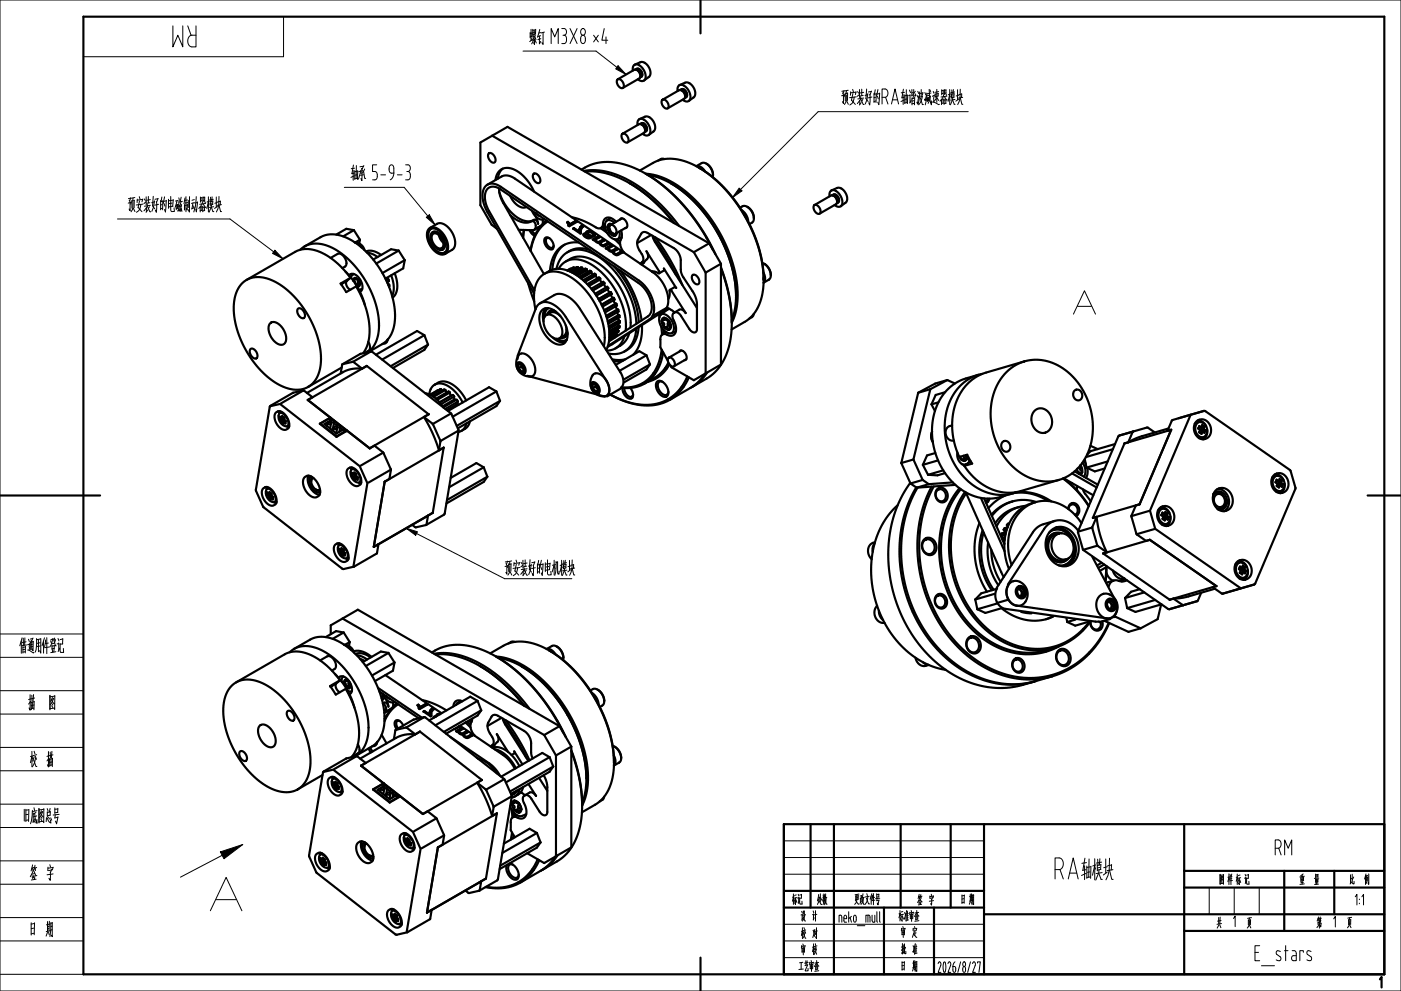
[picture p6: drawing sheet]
<svg xmlns="http://www.w3.org/2000/svg" width="420mm" height="297mm" viewBox="0 0 420 297" stroke-linecap="round" stroke-linejoin="round" font-family="sans-serif">
<g fill="none" stroke="#000" stroke-width=".65">
<path d="M25 5h390v287h-390zM190.3 19.4l1.7-.7a2.99 2.99 0 0 1 2.7 4.2l-.3 .2M210 0v10M185.1 23.9l.7-.1 .8 .7 .4 1-.2 .8h-.8l-.7-.7-.4-1zM185.2 23.8l5.1-2.9 .7 .1 .7 .8 .3 .9-.3 .7-5 3M189.7 21.2l.2-1.4 .8-.5 1.2 .5 1.1 1.2 .5 1.6-.2 1.3-.9 .4-1.2-.5M190.5 20.8l.8-.2 .7 .5 .5 1.1-.2 .8-.4 .2 .1-.7-.2-.8-.6-.6zM190.9 20.6l.7 .1 .7 .7 .3 1-.3 .6M191.1 37.5l.2-1.4 .8-.5 1.3 .5 1 1.3 .6 1.5-.3 1.3-.9 .4-1.2-.5M191.7 35.7l1.7-.7a2.99 2.99 0 0 1 2.7 4.2l-.2 .2M192.3 37h.7l.6 .8 .3 .9-.3 .6M192.3 37l-.4 .2 .8 .3 .6 .8v1.2l.3-.2"/>
<path d="M192.3 37h.7l.7 .7 .3 1-.3 .6M194.5 23.1l-1.4 1M195.9 39.4l-1.4 1M198.5 30l.8-.1 .8 .7 .3 1.1-.2 .8-.8-.1-.7-.6-.4-1.1zM198.6 29.9l5.1-2.9 .7 .1 .7 .8 .3 .9-.2 .8-5.1 2.9M203.1 27.3l.2-1.4 .8-.5 1.3 .5 1 1.3 .6 1.5-.3 1.3-.8 .4-1.3-.5M204.3 26.8l.8 .1 .7 1 .1 .9-.6 .5 .2-.7-.3-.8-.6-.6-.6-.2M204.3 26.8l-.3 .2M204.3 26.8h.7l.7 .7 .3 1-.3 .6M205.4 24.8l-1.6 .7M205.4 24.8a2.99 2.99 0 0 1 2.8 4.2l-1.7 1.2M146.1 55.4l4.9-2.7 1.4-.1 1.4 .6 42 28.4 2.3 2.3 1.4 2.4 .7 2.5 .1 2.1-.7 1.7-.6 .6-16.8 10.8"/>
<path d="M146.5 46l.8-.1 .8 .8 .5 1.2-.3 .8h-.8l-.8-.8-.4-1.1zM147.5 40.7l60.5 34.9M148.5 54l.6-1.9 1-1.2 1.5-.6 1.8 .2 1.9 .9 1.8 1.6 1.7 2.1 1.3 2.3M149.6 56.5l.3 1.9 .8 2.1 12.4 21.6M149.7 57.5l.8 2.1 1 1.9 1.3 1.6 1.5 1.5 1.5 1 1.6 .6 1.4 .1 1.2-.4M150.7 50.6l-1 1.2-.5 1.8M152.9 58.7l1 1.7 1.3 1.2 1.5 .6 1.1-.2M159.9 52.1l.8-.1 .9 .8 .4 1.2-.3 .8h-.8l-.8-.8-.4-1zM174.3 50.8l2.1-1.1 2.1-.7 2.3-.4h2.6l2.5 .4 2.6 .7 3 1.2 2.7 1.5 5.6 4.1 5.3 5.3 4.7 6.3 3.9 6.8M175 51.2l3.4-.2 3.6 .5 3.5 1.1 3.8 1.9 3.6 2.3 3.8 3.2 3.6 3.6 3.3 4.1M175.4 51.4h3.2l3.3 .6 3.2 1.1 3.6 1.8 3.2 2.1 3.5 2.8 3.4 3.3 3.2 3.7M186.5 40.2l.8-.1 .7 .7 .4 1-.2 .9h-.7l-.8-.7-.4-1z"/>
<path d="M186.6 40.1l5.1-2.9 .7 .1 .7 .8 .3 .9-.2 .8-5.1 2.9M188.7 54.9l3.5 2.2 3.5 2.8 3.3 3.3 3.2 3.7M191.8 51.1l5.7-3 2.3-.5h2.4l2.9 .7 3.1 1.2 3.1 1.9 3 2.3 3 2.9 2.9 3.6 2.5 3.6 2.1 3.8 1.7 4 1.4 4.3 .8 4.3 .2 3.7M193.6 52.1l3 1.9 2.9 2.2 3.2 2.9 2.7 3 5 6.6 4.1 7.5M193.6 52.1l2.9 .4 2.8 1 3.1 1.6 2.8 2 2.8 2.4 2.8 3.1 2.6 3.4 2.1 3.4 1.9 3.5 1.6 4 1.1 3.7 .7 3.6 .3 3.4-.1 3.5-.6 2.9-1 2.7M194.3 52.5l2.7 .6 2.8 1.2 2.9 1.6 2.6 1.9 2.7 2.5 2.6 2.9 2.2 2.9 2.2 3.4 1.8 3.6 1.6 3.7 1 3.3 .8 3.6 .4 3.5v3l-.4 3.1-.8 2.7M199.2 47.7l-.9-.1-1 .5M201.2 55l3.7 2.5 3.7 3.4 3.4 4 3 4.6 2.4 4.8 1.8 5 1.1 4.9 .4 4.5M209.5 50.2l3.9 2.7 3.7 3.4 3.4 4 2.9 4.5 2.4 4.9 1.8 4.9 1 4.9 .3 4.4M209.5 50.2l.7 .4M211.4 51.4l-1.3-1.4-.7-.2h-.7l1.9-1 1.3 .4 .8 .7 .7 1.1 .3 1.2v.9M211.7 49l.9 .6 .6 .9 .4 1 .2 1"/>
<path d="M248.7 58.8l.1-1.3 .9-.5 1.2 .5 1.1 1.2 .5 1.6-.2 1.3-.9 .4-1.2-.6M249.3 57.1l1.6-.8a2.99 2.99 0 0 1 2.8 4.2l-.3 .3M249.8 58.3l.7 .1 .7 .7 .3 1-.3 .6M249.8 58.3l-.3 .2 .8 .3 .6 .9v1.2M249.9 58.3h.6l.8 .8 .3 1-.4 .6M91.3 73.9l5-2.9 1.2-.5 2.4-.3 2.6 .5 3.2 1.5 2.9 2.2 3 3 2.6 3.7 2.2 4.2 1.3 4.1 .7 4-.1 3.6-.8 2.7-1.4 2.2-1.2 1-4.4 2.6M91.3 73.9l2-.8 2.2-.1 2.4 .6 2.6 1.1 2.5 1.8 2.5 2.2 2 2.4 2 3 1.6 2.9 1.3 3.3 .8 3.3 .4 3.1-.1 2.9-.6 2.5-1.1 2-1.4 1.4M91.3 73.9l-1.3 1M99.1 77.3l2.3-1.3 .6 .1 .7 .4 .8 1.1 .4 1.3-.3 .8-1 .7M106.1 69l-2.3-.4-3 1.7M106.1 69l1.8 2.9M106.1 69l-3.2 1.8"/>
<path d="M106.3 72.6l.4 .1a3.1 3.1 0 0 1 2.6 2.3M106.4 72.6l1.1 .5 .9 1.1M107.9 71.9l-.2 1.1M107.9 71.9l-1.4 .8M109.7 75.4l1-.3 1.1 .1 2.5 1.2M110.1 75.7l1.5 .4 1.6 .9M119.5 75.1l-2.3-.4-5.3 3.1M119.5 75.1l1.8 2.9M119.5 75.1l-6.7 3.9M121.3 78l-6.7 3.8M121.3 78l-.4 2.4-5.4 3.1M128.6 68.6l.9-.5 1.2 .2 1.4 .9 1.1 1.3 .8 1.6 .3 1.7-.2 1.4-.6 .9-1 .2-1.1-.3-1.3-.9-1-1.2-.7-1.5-.4-1.5 .1-1.3z"/>
<path d="M128.9 68.8l.8-.3 1.2 .2 1.1 .8 1.1 1.3 .7 1.5 .3 1.5-.2 1.2-.6 .7-.9 .2-1-.2-1.1-.8-1-1.2-.7-1.4-.3-1.4 .1-1.2zM128.9 68.3l2.4-1.3 1.1-.1 1.7 1 1.5 1.8 .8 2.2-.1 2-.6 .9-2.3 1.3M129.2 68.6l-.6 .7-.2 1.2 .2 1.3 .6 1.4 .9 1.3 1.1 .9 1.2 .4 .9-.1M129.4 69.8l.7-.3 .8 .1 .8 .6 .8 .9 .8 2.2-.1 .9-.5 .6-.6 .1-.8-.2-1.5-1.4-.7-2.1v-.8zM129.7 69.6l.7-.2 .8 .2 .9 .7 .7 1 .6 2.1-.2 .9-.5 .5M129.7 70.2l.6-.3 .6 .1 1.4 1.3 .6 1.8-.1 .8-.3 .4-.5 .2-.7-.2-1.2-1.1-.7-1.6v-.8zM131.6 70.4l.4 1.3 .9 1M149 68.6l-1.6-1.3-3.4-5.8v-18.8l8.1-4.7 60.5 34.9M152.9 64.4l1.8 1.4 1.8 .8 1.5 .1 1.4-.4M157 68.9l-.2 2.3 .3-2.3M158.7 69l.7 1 .9 .7M159.4 69l1.2 1.1"/>
<path d="M159.4 66.3l.6 .1 .5 .7 .1 .8-.2 .8M159.5 63.1a3.4 3.4 0 0 0 3.4 2.6M160.4 68.7l-.8 .3-4.1-.1M160.5 63.9h.1M160.6 63.9h.1M160.6 64.9l.7 2.2-.3-.8-.5-.4-1.1 .4M160.6 63.9l1.2 .9M160.6 63.9l.2 .2M161.3 68.2l.2 .4M162.2 67.7l-2 1.2M162.3 67.6l-1.9 1.1M162.7 65.8l-.1 1.4"/>
<path d="M163.1 65.6l-.2 .1M163.2 65.6l-.2 .1M163.4 71.3l.5-.2 .5 .1 1.1 1 .5 1.4-.4 1-.9 .1-1-1-.5-1.4zM163.8 66.1l-.7 .7M163.9 66.1l-1.8 1.7-1.4 2.1-1.1 2.6-.6 2.6M164.2 66.4l-1.8 1.5-1.5 2-1.1 2.4-.7 2.9M164.7 71.4l-.6-.1-.4 .4v.7l.3 .9 .6 .7 .6 .3 .5-.1 .3-.6M169.2 73.3l-1.3 1.2-1.2 1.8-.7 2-.4 2.5M169.6 78.4l2.8-1.4 1.5-.1 1.4 .2 3.4 1.4 3.6 2.8 3.1 3.9 2.2 4.3 1.3 4.7 .1 4M170.3 66.6l.3 .3M170.3 66.6l-.3 .1M170.3 66.5l-.3 .1 .4 1"/>
<path d="M170.3 66.5l.3 .4M170.3 66.5v.1M170.4 67.6h.1M170.6 66.9l.2 .4M170.6 66.9l.2 .3M170.6 66.9h.1M170.8 67.2v.1M170.8 75.2l-.7 .4M170.8 75.2h.1M171.4 65.1l3.4 1 4.7 2.4 .6-.1 .4-.4 .5-1.9 .8-.8 1.4 .1 1.5 1.1M172.1 68.4l-.2 .2M172.1 68.4l1.6 1.1"/>
<path d="M172.1 68.4h.1M172.5 66.3l.4 .2M172.5 66.3l-1.7 1M172.5 66.2l.4 .3-2.2 1.3-.3-.2M172.5 66.2l-1.7 1M172.5 66.2v.1M173.5 72.7l-1.7-.1-1.7 .4-1.4 .6-1.1 .9-1.1 1.3-.8 1.6-.8 3.7M173.7 68.8v.2M173.7 68.7v.8M173.7 68.7v.1M174 68.1l-.3 .7M174 68l-.3 .7"/>
<path d="M174 68v.1M174.1 69.2l.1 .7M174.5 67.6l.4 .3M174.5 67.6l-.5 .5M174.5 67.6l.4 .2-.6 .9-.1 1.2-.2 .1-2.2-1.5 .3-.1M174.5 67.6l-.5 .4M174.5 67.6h.1M175.4 70.6v.1M175.4 70.5v.1M175.4 70.7l.7 .5M175.4 70.6a.67 .67 0 0 1 .8-.2 .67 .67 0 0 1 .4 .7h-.4M175.4 70.6l.8 .5"/>
<path d="M175.7 69.7l.3 .4M176 70.1h-.8l-.3 .3M176 70.1a.63 .63 0 0 0-1.1 .1 .63 .63 0 0 0 .6 .9l1.1 .3 .5-.3M176.2 71.1l-.1 .1M176.2 69.8v.2M176.2 70a1 1 0 0 0 1.7 .4M176.2 70h.1M176.3 69.7h1a.55 .55 0 0 1 .6 .7 .55 .55 0 0 1-1 .1l-.6-.4zM176.7 71l-.6 .2M176.7 70.9v.1M176.7 69.4l1.2 .5 .5 .7M176.7 69.4h-.6l-.4 .3"/>
<path d="M176.7 69.3a.71 .71 0 0 0-1 .4M176.7 69.3l.7 .2a.84 .84 0 0 1 .8 .5 .84 .84 0 0 1 0 .9l-1.2-.1M176.7 69.3v.1M176.8 74.9l-1.8-.4-1.5-.1-1.5 .3-1.2 .5M177 70.8l.1 .3M178.6 71.9v.3M178.6 71.8v.3M178.6 72.2l.7 .4M178.6 72.1l.7 .4M178.6 72.1v.1M179.3 70.9l-1.6 .9M179.3 70.9l.4 .2"/>
<path d="M179.3 70.8l-1.6 1 .4 .2 .2-.1 .8 .8 .6 .1a1.31 1.31 0 0 0 2.1 .7l.8-.4-.4-.3M179.3 70.8l.4 .3-1.1 .7M179.3 70.8v.1M179.3 72.5v.1M180 72.9v.1M180 68.4l2.1 1.4M180.6 68.1l1 .6M180.6 73.5l.3 .1M180.6 73.5h.3M180.8 71.9l.3 .2M180.8 71.9l-1.5 .7M180.8 71.8l-1.5 .7"/>
<path d="M180.8 71.8l.4 .3-1.2 .8 .6 .6M180.8 71.8v.1M180.9 73.5v.1M181.3 67.6l-1.1 .7M181.9 66.1l1-.1 1.3 .8M182 66a3.5 3.5 0 0 0 1 5l1.1 .7h1M182.1 68.1l.2 .9 .5 .9M182.1 68.1l.2 .3a.86 .86 0 0 1 .4 1.4l.1 .1M182.2 72.9l.4 .2M182.2 72.9l-1.3 .7M182.2 72.8l-1.3 .7M182.2 72.8v.1"/>
<path d="M182.5 74.5v.3M182.5 74.8l.7 .4M182.5 74.7l.7 .5M182.5 74.7v.1M182.8 67.8l-.7 .3M182.8 67.1l-.5 .3-.2 .7M182.8 67.1l.6 .1M182.8 69.9l.7 .6 .7 .2M182.8 69.9l.5 .1M182.8 67.1h-.1M182.8 67.1l.5 .2M182.9 67.5h.7l.8 .7 .4 1-.3 .8h-.7l-.7-.7-.4-1z"/>
<path d="M183 65.3l-1 .7M183.2 73.6l-1.5 .9M183.2 73.6l.4 .2M183.2 73.5l-1.6 .9 .4 .3 .2-.2 .8 .9 .6 .1a1.31 1.31 0 0 0 2.1 .7l.8-.5-.4-.3M183.2 73.5l.4 .3-1 .6-.1 .3M183.2 73.5v.1M183.2 75.2h.1M183.3 70a.73 .73 0 0 1 .9 .7M183.5 69.8l-.2 .2M183.9 75.5v.2M183.9 79.7l3 3.8 2.4 4.3 1.6 4.5 .6 4.3M184.2 71.7l1.7 1.6"/>
<path d="M184.5 76.1l.3 .1M184.5 76.1h.3M184.7 74.5l.3 .3M184.7 74.5l-1.5 .7M184.7 74.5l.4 .2-1.2 .8 .6 .6M184.7 74.5h.1M184.8 76.1v.1M184.9 69.9l-.2 .5-.5 .3M185.1 71.7l.8 .8M185.7 69.4v1.4l-.6 .9M185.9 65.8l.3-.3h.6l.9 .9 .3 1.4-.2 .4-.4 .2M186.1 75.5l.4 .2"/>
<path d="M186.1 75.5l-1.3 .7M186.1 75.4l-1.3 .7M186.1 75.4v.1M186.2 71.2l.1 .1M186.2 69.1l.2 1.6-.5 1.6v1l.5 1.3 .8 1.2M186.4 71.2l-1.2 .5M186.5 65.4l-3.5 2M188 68l-3.5 2.1-.3 .6M192 79l.7-.8 .2-.8-1.7-3.3-.2-1.7 1.3-2.5 1.1-.4 8.6 4.8 1.1 1.1 .9 2 .1 3.6 .3 1.2 3.5 5.5 .8 1.9 .2 1.6v7.5l-.2 .7-.7 .2-.9-.5-3.2-4.8-.7-.6-.7-.2-.7 .5-.2 .7 1 3.3v1.1l-.2 .8-.6 .6-.6 .1-2.3-.5-.8 .7-.1 3.3 2.2 4M192.3 79.3l.6-.5 1.3-1.4v-1l-.4-1.1 3.9 6.4-.2 .2-1.1-.5-1-.1M195.2 70.4l-4.2 2.5M195.6 70.7l.7 1.6 12.6 20"/>
<path d="M195.7 71.1l3.9 5.6 3 5.6M196.4 71.2l4.5 6.7 3.7 7.5M208 75.6l3.5 6.1M212.6 72.9l3.5 6.1M212.6 72.9l-4.6 2.7M216.1 79v30.3l-8.1 4.7-6.7-3.9-.3-.6M216.1 79l-4.6 2.7M221.8 62.3l1-.6 .8 .1 1 .6 .8 1.1 .5 1.2 .1 1.2-.4 .7-.9 .6M222.3 62.9l1.4 1.5 .6 2M223.1 64.3l.5 .8M224 62l.8 .6 .7 .8 .4 1 .1 1M228.5 78.8l1.4 .9 .9 1.6 .3 1.5-.6 1"/>
<path d="M229.1 79l.8 .6 .6 .9 .5 1 .1 1M244.1 61.5h.7l.8 .7 .4 1.1-.3 .7h-.7l-.7-.7-.4-1zM244.2 61.4l5-2.9 .8 .2 .7 .8 .2 .9-.2 .7-5 2.9M251.2 60.7l-.3 .2M253.5 60.8l-1.4 1M72.7 84.8l1.8-1.2 2.1-.5 2.5 .1 2.5 .8 2.7 1.5 2.5 2 2.6 2.7 2.1 2.9 1.9 3.3 1.4 3.3 1 3.5 .4 3.4-.1 2.9-.7 2.7-1.2 2.1-1.5 1.5-1.7 .8-2.2 .2-2.4-.4-2.5-1-2.3-1.4-2.5-2.1-2.2-2.3-2.1-2.8-1.8-3.1-1.3-3-1-3.3-.5-3.1-.1-3 .4-2.4 .8-2.3zM81 96.9l.8-.4 1.1 .2 1 .7 1 1.2 .6 1.3 .3 1.3-.1 1.1-.6 .8-.8 .2-1-.2-.9-.7-.9-1.1-.6-1.1-.4-1.4 .1-1.1zM89.3 92.5h.8l.9 .8 .4 1.1-.3 .9h-.7l-.9-.8-.4-1.1zM102.3 85.1l.4-.2-.3 .2M102.4 85.1l-.1 .1M103.6 81.4l1.9 2.2 1.7 2.6 1.4 2.7 .8 2.6M103.9 84.2l-.2 .6 .2 .8 .5 .7 .6 .5"/>
<path d="M103.9 84.2l-1.5 .9M104.7 82.6l.5-.5h.9l.9 .6 .9 .9 .6 1.2 .2 1.2-.2 .9-.6 .5M105.1 83.3l-3 1.7 1.7 2.5 3-1.7 2.4 5.1 1.3 4.9 .3 3.1-.2 2.8-.6 2.2-1.1 2M105.1 83.3l-3.3-3.7-3.3-2.7-3.4-1.7-1.8-.5-1.6-.1-1.4 .2-1.5 .5-14.9 8.6M105.1 83.3l-1.2 .9M105.7 82.4h-.1M105.9 84v.1M105.9 84l.5 .5v.4M106 82.1l-.5 .5-.3 .6M106.4 83.8l.4-.3a.88 .88 0 0 1 .5 1.3h.3M106.4 83.3l-.3 .2-.2 .5M106.4 83.3l1 .6"/>
<path d="M106.4 83.3v.4l-.5 .3M107 85.8l.4 .1M107.4 83.9l.5 1.2M107.4 83.9l.4 .9M107.6 84.8l-.9 .5h.4l.3 .6M107.8 84.8l.1 .3M107.8 84.8h-.2M107.9 85.1l-.2 .1M107.9 85.1l-.2 .6-.3 .2M107.9 85.1l-.5 .8M108.6 86.6l-1 .2M115.9 83.3l.6 .4 .1 .5-.6 .4"/>
<path d="M116.1 84.5l.6 .9-.1 .5M116.4 83.7l-.6 .3M116.7 85.4l-.3 .1M117.3 82.5l.7 3.4-.1 1.6-.3 1.2M118.3 81.9l.6 2.2 .2 2.1-.4 1.8-1 1.2M158.4 84.9l1.7 5.5M160.1 88l-14.7-25.8-.6-2.4-.1-2.1 .6-1.6 1.1-.9 1.6-.1 2 .8 41.6 28.3 2.2 2.1 1.4 2.3 .7 2.3 .2 2.3-.6 1.7-.8 .8-12.5 8M160.2 87l-14.1-24.8-.6-2.1-.1-1.8 .5-1.4 1-.8 1.5-.1 1.5 .7 41.5 28.1 2 1.9 1.2 2.1 .7 2.1v2l-.5 1.4-12.2 8M160.5 92.7l-.4-3 .1-2.8 .7-2.2 1.2-1.8 1.7-1.1 2-.4 2.3 .3 2.3 .9 2.4 1.7 2.2 2.1 2.1 2.7 1.8 3 1.3 3.2 .8 2.9 .3 3-.3 2.5M161.9 90.9l4.5-2.6 1.7-.2 1.5 .5 1.6 .9 1.4 1.4 1.2 1.6M162.5 92.9l1.3-.5 1.6 .3 1.7 1.1 1.6 1.9 1 2.2 .5 2.1-.3 1.7-.9 1.3-1.2 .3-1.6-.5-1.6-1.1-1.4-1.7-1-2-.5-2.1 .1-1.7zM163.2 82.1l2.7-1.4h2.7l3.2 1.1 3.4 2.5 2.9 3.3 2.5 4.1 1.6 4.5 .5 4.2"/>
<path d="M163.5 92.4l-.7 1.6 .1 2.3M163.5 94.6l.9-.3 1 .2 1.2 .8 1 1.2 .7 1.4 .3 1.5-.2 1.1-.6 .8-.8 .3-1.1-.3-1.1-.8-.8-1.1-.7-1.3-.3-1.4v-1.2zM163.8 94.4l1.3-.7 .8-.1 1 .3 1.1 .8M164.3 92.4l-.8 1-.3 1.6M164.4 92.4l-1 1-.3 1.9M164.7 93.3l-.7 1M166.2 93.1l-.8-.1-.7 .3M166.5 93.3l-1-.2-.8 .2M166.8 80.6l.6-1.9 1.1-1.7 1.4-1.3 1.7-.7 1.7-.2 2.1 .3 2.2 .8 2.3 1.3 2.2 1.8 2.1 2.2 1.9 2.5 1.5 2.5 1.4 2.8 .9 2.7 .6 2.6 .3 2.7M167.5 80.6l1-1.4 1.2-.9 1.4-.5 1.6-.1 1.8 .3 1.9 .8 1.9 1.1 1.8 1.6 3.3 3.7 2.6 4.7 1.4 4.9 .3 2.3-.1 2M169.6 94.9l-2-2.3-2.2-1.6-2.1-.5-.9 .2-.8 .4-.9 1.3-5.6 14.3M169.6 95l12.3 19.4 .7 2v1l-.3 .8-.7 .5h-.8l-22.7-6.1"/>
<path d="M169.6 97.6l.2 1.4-.2 1-.5 .6-1.3 .8M170.1 99.6l-.7 1.4-.6 .3h-.8M170.2 100l-.8 1M171 80.5l-.2 .1M171 80.5v.1M171 80.5l-.9 .6M172 80.2l-1.8 .9M172 80.2l.2 .2M172 80.2l-1.7 .9M173.2 80h-.3l-2.2 1.3M173.2 80l.2 .4M173.2 80l-2.3 1.4"/>
<path d="M173.4 80.4l.1 .1M173.4 80.4l-2.1 1.2M173.8 92.5l12.5 19.5 .4 1.3 .2 1.3-.2 .9-.6 .6M174.5 80.2l-.4-.1-2.6 1.6M174.5 80.2l.1 .4M174.5 80.2l-2.7 1.6M174.6 80.6l.3 .2M174.6 80.6l-2.5 1.4M175.9 80.7l-.4-.2-3 1.7M175.9 80.7l.1 .3M175.9 80.7l-3.1 1.7M176 81l.3 .5"/>
<path d="M176 81l-2.9 1.6M177.3 81.4l-.5-.3-3.2 1.9M177.3 81.4v.3M177.3 81.4l-3.3 1.9M177.3 81.7l.4 .6M177.3 81.7l-3.1 1.8M178.6 82.6l.6 .8M178.6 82.6l-3.2 1.9M178.6 82.3l-.4-.3-3.4 2M178.6 82.3v.3M178.6 82.3l-3.4 2M179.9 83.8l.2 .5 .5 .3"/>
<path d="M179.9 83.8l-3.3 1.9M180 83.5l-.4-.4-3.6 2.1M180 83.5l-.1 .3M180 83.5l-3.6 2M181.1 85.1l.3 .7 .5 .2M181.1 85.1l-3.4 2M181.2 84.9l-.3-.5-3.6 2.1M181.2 84.9l-.1 .2M181.2 84.9l-3.6 2.1M182.3 86.6l-.1 .1a.77 .77 0 0 0 .9 .9M182.3 86.6l-3.5 2M182.4 86.4l-.3-.5-3.7 2.1"/>
<path d="M182.4 86.4l-.1 .2M182.4 86.4l-3.7 2.1M183.1 87.6l.3 .4M183.1 87.6l-3.7 2M183.2 88.2l.1 .6 .5 .5M183.2 88.2l-3.4 2M183.4 88l-.2 .2M183.4 88l-3.7 2.2M183.8 89.3l-3.5 2M184 89.3h-.2M184 89.3l.3 .5-3.7 2.1M184 89.3l-3.6 2.1"/>
<path d="M184.1 89.9v.6l.4 .5M184.5 91h.3M184.5 91l-3.4 2M184.7 91.7v.5l.4 .5M184.7 99.9l.1 .2M184.8 91l.2 .6-3.6 2M184.8 91l-3.6 2.1M185.1 93.6l.3 .8M185.1 92.7l.2 .1M185.1 92.7l-3.4 2M185.1 98.6l.1 .3M185.2 98.9l.3 .3"/>
<path d="M185.2 98.9l-2.5 1.4M185.3 95.3l.3 .7M185.3 97l.2 .5M185.3 92.8l.2 .5-3.6 2.1M185.3 92.8l-3.5 2.1M185.4 94.4l.3 .2M185.4 94.4l-3.2 1.9M185.5 99.2l-.2 .3-2.6 1.6M185.5 99.2l-2.8 1.6M185.5 97.5l.3 .3M185.5 97.5l-2.8 1.7M185.6 96l.2 .2"/>
<path d="M185.6 96l-3.1 1.8M185.7 94.6l.1 .5-3.4 1.9M185.7 94.6l-3.4 2M185.8 97.8l-.1 .4-3 1.7M185.8 97.8l-3.1 1.8M185.8 96.2v.5l-3.2 1.9M185.8 96.2l-3.3 1.9M185.9 81.1l2.4 3.6 2 3.8 1.3 3.7 .7 3.8M188.7 99.9l-1.1 2.2-1.6 1.5M190.7 98.5l-.3 2.2-.7 2-1.2 1.6-1.3 1M191.5 98.1l-.4 2.3-.9 2.2-1.2 1.5-1.8 1.2M192.4 97.4v2.8l-.5 2.4-.9 2.1-1.2 1.6"/>
<path d="M195.6 81.3l-.1 .1M197.5 94.2l.2 .9M197.6 81.9l1.5-.9-.1-.5 3.7 5.8-.4-.3-1.5 .9M198 93.8l.1 .5M198.1 94.2l.8-.1 .9 .3 1.6 1.7 .6 2.3-.1 .9-.5 .5M198.2 97.9l.3 2.4M198.3 94.1a3.5 3.5 0 0 0 1 5.1l1 .6h1.1M198.4 96.2l.1 .9 .6 .9M198.4 96.2l.2 .4a.86 .86 0 0 1 .4 1.3l.1 .1M198.9 98.8l.1 1.2M199 93.2l.1 .3M199.1 95.2l-.6 .4-.1 .6"/>
<path d="M199.1 95.2l.6 .2 .7 .7M199.1 98l.6 .6 .7 .2M199.1 98l.4 .1M199.1 95.2l-.1 .2a.42 .42 0 0 1 0 .6 .42 .42 0 0 1-.6 .1v.1M199.1 95.2l1.3 .9M199.5 98.1a.73 .73 0 0 1 .9 .7M199.5 95.6l.2 .3a.86 .86 0 0 1 .5 1.3l.5 .2M199.6 95.5l-.6 .4M199.8 99.5l-1.2 .7M199.9 92.3l-4.3 2.4M200.4 89.6l.3-1.1v-1.5l.3-.1 4.6 6.9-.8-.8-.8-.3-1.8 .9-2.3-1.5M200.4 96.1l.5 .8 .2 1"/>
<path d="M200.4 96.1l.6 1.3M200.7 97.4l-1.2 .7M200.7 92.6l-.5 .2-1.9 1.4M201 97.4l.1 .5M201 97.4h-.3M201.1 97.8l-.2 .1M201.1 97.9l-.1 .6-.6 .3M201.1 97.9l-.3 .1-.4 .8M202.6 99.3l-1.2 .5M207.6 82.5l.8-.1 .8 .8 .5 1.1-.3 .8h-.8l-.8-.7-.4-1.1zM211.5 81.7v30.2M216.1 80.4l2 6.2 1 5.9 .3 5.6-.8 5.4-1.5 4.3-2.2 3.2-2.3 1.9-5 3"/>
<path d="M216.1 80.1l1.5 4.6 1 4.1 .6 4 .2 4M225.4 95l-.8 .5M225.4 95h.1M226 94.1l-.6 .9M228.9 81.7l.5 1.8-.2 .7-.3 .5M228.9 83.1v.8M228.9 83.9l-.5 5-.8 2.4-1 1.9-1.1 1.4-1.2 1.2-5 2.9M230.5 83.8l-1.6 .9M230.5 83.8h.1M75.1 104.6l.8-.1 .9 .8 .4 1.2-.3 .9h-.8l-.8-.8-.4-1.1zM87.8 117.7l-6.7 3.9-.2 .4-4.2 24.8 2.2 5 23.8 18.7 3.4-.7 6.8-3.9 .6-2.8M87.9 117.7h-.1"/>
<path d="M87.9 117.7l3.2-.7 2.6 2.1-1.4 .8M91 117l-6.7 3.9M92.3 119.9l18.5 14.5M92.3 119.9h.1M102.1 111.9l.5-2.7 3.2-.8 2.7 2.1h-2.6l-2.4 .7-11.5 6.6M102.4 110.2l-10 5.7M110 109.7h-.1M110 109.7l-17.7 10.2M110 109.7l18.5 14.5M110.4 102.5l.5 1.1v1l-.3 .5-1.2 .6M111.1 105.4l-5.3 3M111.1 105.3l.5 .1 23.6 18.5 2.2 4.9-4.1 25.3-5.5 3.2"/>
<path d="M111.1 105.3l-3.1 .8-5.3 3.1M116.1 101.9l-.4 .9-.9 .2M116.3 101.6l-.3 .8M127.2 100.5l-12.6 7.3M127.2 100.5l-2.2-1.3-12.3 7.1M127.2 100.5l1.1 2.8M127.4 117.8l1.5 .5 1.4 .9 1.5 1.4 1.2 1.6M128.3 103.3l-1.1 1.5-9.4 5.5M128.3 103.3l-11.2 6.5M130.3 115.3l1.4-.8 .9-.2 1.1 .1 1.3 .5 1.4 .8 1.3 1.3 2.1 3M130.3 115.3l1-.3h1l2.3 .9 2.3 2 1.8 2.7M130.3 115.3l-1.1 1.2-.5 1.7"/>
<path d="M131.3 117.1l-2.4 1.2M131.9 116.7l-2.9 1.7M131.9 116.7h.3l.3 .4M131.9 116.7h.1M132.2 116.7l-3 1.7M133.5 116.9l-3.5 2M133.9 117.6l-.4-.7-.4-.2-3.4 2M134.3 117.7l-3.4 1.9M134.9 117.6l-3.8 2.2M135.3 118.5l-3.5 2.1M135.4 118.6l-.4-.4-.2-.6-.4-.3-3.7 2.2M136.2 118.9l-.5-.5-3.9 2.2"/>
<path d="M136.2 118.9l.1 .7 .5 .3M136.2 118.8l-4 2.3M136.3 119.7l-3.6 2M148.8 117.3l-2.2-1.2-12.3 7.1M148.8 117.3l1.1 2.8M148.8 117.3l-13.1 7.6M155.2 108.7l.9-.1 1 1 .5 1.3-.4 1h-.9l-.9-.9-.5-1.3zM155.3 106.9l-.2 .7M155.3 109.2l.1 1.2M155.4 110.4l.9 1.1M155.4 110.4l.6 .5 .3 .6M155.6 106.3l.7-.4 1 .1 1 .7 1 1 .7 1.3 .4 1.4v1.2l-.4 .8a3.7 3.7 0 0 1-5.2-3.1l.1-1.7z"/>
<path d="M156.2 109.1l-.5-.1-.4 .2M156.2 109.1l.9 1v1.2M156.2 109.1l-.9 .1M156.2 109.1l.1 .8M156.3 109.9l-.9 .5M156.3 109.9l.9 1.1-.9 .5M156.3 109.2l.3 .8 .6 .7M157.1 111.3l-.3 .3-.5-.1M157.1 111.3l-.8 .2M157.2 110.8l-.1 .5M165.7 101.1l1.9 1.3 1.8 .2M166.7 101.5l1.8 .7 1.4-.3"/>
<path d="M167 101.6l1.5 .5 1.3-.2M169.4 101l-.2 .1M169.4 101h.1M177.4 114.7l.9-.1 1 .9 .5 1.4-.4 .9h-.8l-1-.9-.5-1.2zM177.5 115.2l.1 1.2M177.6 116.4l.9 1M177.6 116.4l.6 .4 .3 .6M177.6 112.5l.7-.5 .9-.1 1.1 .5 1.1 1 .8 1.3 .4 1.5 .1 1.2-.5 1a3.7 3.7 0 0 1-5.2-3.2l.1-1.4 .5-1.3M178.4 115l-.5-.1-.4 .3M178.4 115l.9 1.1 .1 1.2M178.4 115l-.9 .2M178.4 115l.1 .9"/>
<path d="M178.5 115.9l-.9 .5M178.5 115.9l.9 1-.9 .5M178.6 115.1l.2 1 .7 .6M179.4 117.3l-.4 .2-.5-.1M179.4 117.3l-.9 .1M179.5 116.8l-.1 .5M182.7 100.4l-.2 2.5-.7 1.9M184.1 101.1l.1 .1M184.6 104.4l-1.3 .5-1.3 .2M184.8 100.1l.2 .3M184.8 100.1l-2.1 1.2M185 100.4l-.2 .3-2.2 1.2"/>
<path d="M185 100.4l-2.4 1.3M186 103.6l-1.4 .8M186 103.6h.1M186.2 116.4l-4.2 2.4M186.6 116.3l.1 1 .6 1.1 .7 .8 .9 .3 .6-.3 .3-.8-.2-1-.6-1.1M186.8 108.1l-2.8 .2M187.2 116.3l.2 1.2 .9 1.2 1 .2 .5-.7M187.2 100.8l-1 2.1-1.6 1.5M187.2 105.3l-2.1 .7h-2.6M187.5 107.7l-1.8 .2-2-.2M193.8 106.5l-2.1-1.2-7 4M193.8 106.5l1.1 2.7"/>
<path d="M193.8 106.5l-8 4.6M194.9 109.2l-1.1 1.5-6.7 3.9M194.9 109.2l-7.9 4.5M196.2 113.2l-3 1.8M196.2 113.2h.1M197 114.4l.6-.3 .6 .1 1.5 1.3 .7 2-.1 .8-.4 .5-.6 .1-.6-.1-1.3-1.2-.7-1.8v-.8zM198.4 104.8l-.6 2.7-.8 2.3-1.1 2.1-1.4 1.6-1.6 1.2-2 .9-2 .4-2.3 .1M198.7 114.5l-.9-.2-.5 .6-.1 .9 .4 1.2 .8 .9 .9 .5 .7-.2 .4-.8M198.8 105.6l-.6 2.7-.8 2.1-1.3 2-1.5 1.6-1.8 1.2-2 .8-2 .3-2.4-.1M200.4 108.7l-1.8 2.6-2.4 1.9M200.4 107.3l.7-.1 .8 .7 .4 1.1-.3 .8h-.7l-.7-.7-.4-1.1zM200.7 109.2l-1.3 1.9-1.6 1.6-1.8 1.1-1.9 .6"/>
<path d="M203.7 105.4l.3-.3h.5l1 .9 .3 1.4-.2 .4-.4 .2M204.2 105l-3.7 2.2M205.7 107.6l-3.7 2.2M206 112.8l-1.6 3.1-2.1 2.3-2.4 1.7-3 1.1-3.1 .3-3.5-.3-3.5-1-3.9-1.7 3.9 1.8 3.8 1.1 3.3 .3 3.4-.3 3-1.1 2.4-1.6 2.2-2.5 1.6-2.9M206.9 116.3l-6.1 3.5M206.9 116.3h.1M211.4 112l-2 2.5-2.5 1.8M212 111.6l-2.1 2.6-2.6 1.9M275.3 117.7l-5.1 21.1M278.9 116.6l-3.6 1.1M278.9 116.6l-5.1 21.1M283.3 117.5l-2.8 .9-1.3 2.8"/>
<path d="M284 113.9l-3.6 1.1-5.1 2.7M284 113.9l2.3 1M284 113.9l-5.1 2.7M293.4 112.3l-4.8 1.4-2.4 1.3-2.5 2.1-1.9 2.7-1.6 3.5-.7 3.9v4.1l.8 4.1 1.5 3.9 2.2 3.5 2.8 2.8 3.1 2.2 3.2 1.2 3.2 .4 2.7-.2 4.7-1.4M294.5 112l-2.8 .9-2.5 1.6-2.3 2.3-1.7 2.6-1.2 3.1-.7 3.6v3.5l.6 3.9 1.2 3.6 1.7 3.1 2.2 2.8 2.7 2.4 3 1.7 2.9 1 3.2 .2 2.9-.5M301.7 111.6l2.5-2 2.9-1.3 3.2-.5 3.2 .3 3.1 1.1 3 1.9 2.7 2.5 2.2 3.1 1.7 3.5 1 3.7 .4 3.5-.2 3.8-.9 3.6-1.5 3.1-2.1 2.7-2.5 2-2.7 1.2-2.6 .5-2.7-.1-2.7-.6-2.9-1.3-2.5-1.8-2.3-2.4-1.9-2.6-1.4-3-1.1-3.4-.6-3.2v-3.3l.5-3.1 1-3.1 1.4-2.6zM307.1 108.3l-11.7 3.4-1.8 .8-1.7 1-1.6 1.3-2.5 3.2-1 2.2-.9 2.7-.4 2.8v2.9l.7 4.4 1.4 4 2.4-.7 1.4 2.6-2.3 .7M322.1 117.1l.5-.3h.6l1 .7 .2 1.4-.6 .9-1 .1-.8-.7-.3-1.1zM83.1 123.4l-.6 .5-.2 .8 .1 1.2 .5 1.1 .8 1 .8 .6 .9 .2 .7-.2M83.2 123.3a2.03 2.03 0 0 1 2.3 1 3.3 3.3 0 0 1 .9 4.1l-.1 .1M83.3 123.3h-.1M83.8 125.6l.6 .4"/>
<path d="M83.9 123.2l-.2 .7M83.9 123.7l1.1 .4 1 1.1 .5 1.5-.3 1M84 121l-3 .7M84.2 121.2l23.6 18.5M84.3 123.4a2.5 2.5 0 0 0-.4 3 2.5 2.5 0 0 0 2.8 1.2M84.4 126l-.1 .6M84.4 125.2l-.6 .4M84.5 125.3l.1-.6 .7 .5-.1 .6 .5 .4-.1 .7-.6-.4M84.5 125.3l-.5-.4-.2 .7M85 125l-.5 .3M85 126.5l-.1 .6-.6-.5M85.2 125.5l-.8 .5"/>
<path d="M85.3 126l-1 .6M85.6 126.2l-.6 .3M86 127.8l.7 .2M96 127.1v-.2l4.9 3.8M98.2 126.7l-.2 1M98.3 126.6l.6-.1 .3 .4-.7 .2-.3-.3zM99 125.2v.9M99 125.6v-.4l-3.1 1.8 5 3.9M99 126l.1-.8 .1 .8M99 126.1l-.1 .4M99 126.1l-1.8 1 3.7 2.8 1.7-1M99.1 126.2v.3"/>
<path d="M99.2 126l.6-.1 .4 .5-.8 .2-.3-.3zM99.2 126.9l-.2 1.5M99.8 128.3l.2 .1M100 128.1l-.1 1M100.1 126.8l.9 .7M100.1 128l.7-.1 .3 .4-.8 .2-.3-.2zM100.2 126.3l-.4 2.3-.3 .3M100.9 130.7v.2M101 127.6l-.1 .4M101 127.5l.7-.1 .3 .4-.7 .2-.3-.3zM101.1 128.3l-.3 1.6M101.9 128.2l.7 .6"/>
<path d="M102 127.8l-.3 1.6M102.6 128.9l1.2 .2-2.9 1.6M102.6 128.8v.1M102.6 128.8l1.3 .1-.1 .3M104.1 129.1l-3.2 1.8M107.9 139.9l2.1 4.7M110.8 134.4h.1M112.3 133.6l2.6 2.1 2.3 5-.5 2.8-1.4 .9M114.9 135.6l-6.7 3.9M127.1 125l2.7 2.2 2.2 4.9-.4 2.9-1.9-5.1zM128.5 124.2l-17.7 10.2M128.5 124.2h.1"/>
<path d="M133 134.2l-17.7 10.2M133 134.2l-3.3 19.5M133 134.2h.1M135 124l-5.3 3.1M137.2 121l-3.3 1.9M137.2 120.4l-.1 .4 .3 .5M137.2 120.4l-.3-.6-4 2.3M137.2 120.4l-3.7 2.2M137.3 129.1l-5.3 3.1M139.8 126.9l-.9 1.7-1.5 .9M140.9 126.3l-.9 1.7-1.7 1.1M149.9 120.1l-1.1 1.6-11.5 6.7"/>
<path d="M149.9 120.1l-13 7.5M270.2 138.8l2.8 6.1M273.8 137.7l-3.6 1.1M273.8 137.7l2.8 6.1M276.7 139.3l1.5 3M279.2 121.2l1.1 2M279.4 129.5l-.2 1.4 .4 1.5M279.5 129.4l-.4 1.6 .6 1.5M280.4 135.8l-2.5 .7-1.2 2.8M281.2 138l-4.5 1.3M281.3 120.6l-2.1 .6M285.4 127.5l-.9 .3-.6 .4-.4 .8v.9l.3 1 .6 .7 .7 .4h.9"/>
<path d="M287 135.6v1.3l.5 1.2 .8 1 1 .4M287.7 136.9l.3 .7M287.9 136.9l.1 .7M288 137.6l.5 .4 .7 .1M288 137.6l1.2 .5M288.3 137.7h-.1M288.4 139.1h1.4l-.7 .3M288.9 136.6l.3 .9M289.1 139.6l2.4 3 2.7 2.4 3.1 1.6 3.2 .9 2.3 .2 2.4-.3 12.3-3.6M289.4 139.3l-.1 .2M289.5 137.5l-.9 .3M290 137.2l-.3 .6-.5 .3"/>
<path d="M290 137.2l-.4-.8 1.3 2M290 137.2l-.7 .4-.1 .5M290 137.1v.1M290.7 138.1l-.9 1M291 138.2l-1.9 1.4M300.6 132.5l.5-.3h.5l1 .7 .3 1.3-.7 1-.9 .1-.9-.7-.2-1.1zM310.1 123.1l1.2-.6 1.3-.1 1.1 .6 1 1.1 .6 1.5 .1 1.4-.5 1.4-1 1-1 .3-1.2-.1-1-.6-.8-1-.6-1.2-.1-1.5 .3-1.2zM323.8 139.5l.2 .1M323.9 139.5l.1 .1M324 139.6l.4 1v.9M324 139.6v.4a.75 .75 0 0 0 .4 1.3v.2M324.5 138.7a3.7 3.7 0 0 1 .5 4.2"/>
<path d="M324.9 138.1l.6 .9M325.2 137.6l.5 2.5M326.9 133.6l2.2 1M332.1 138.3l-6.4 1.8M333.6 134.6l-8.1 2.4M334.3 133.1l-7.4 2.1-1 1.1M337.1 132.9l-9.5 22.3M337.1 132.9h.1M339.8 129.3l-4.2 1.2-.4 .3-12 28.8 1.6 5.3 25.4 17.6 .4 .1M339.8 129.3l4.1-1.2 2.3 1.5M350 129.1l1.4-3.2 9.8-2.7 25.7 17.9 1.4 5.4-12 28.4-.3 .3-9.5 2.7M350.3 128.4l-8.8 2.6-3.3 1.6 1.6-3.3"/>
<path d="M351.1 128.8l-14 4.1M351.1 128.8l-9.5 22.4M351.1 128.8h.1M356.8 124.6l-12 28.4M358.1 127a2.37 2.37 0 0 1 3.7 1.2 2.37 2.37 0 0 1-2.4 3.1M359.1 126l1.4 .4 1.1 1.3M359.3 128.3h.1M359.4 126.5l-1 1.1 .1 1.7 .8 1.3 1.4 .5M359.5 125.8a3.1 3.1 0 0 0-1.4 3.6 3.1 3.1 0 0 0 3.1 2.2M359.6 125.8l1-.1 1 .3 .8 .8 .5 1.1 .2 1.2-.3 1.1-.6 .8-.9 .5M360 128.8l.6 .4M360.1 128.1l-.6-.4-.3 .7 .6 .4-.3 .7 .7 .6 .4-.9"/>
<path d="M360.1 128.1l-.8 .2M360.1 128l.2 .1M360.3 128.1l-.3 .7M360.8 128.6l-.8 .2M360.8 128.6l.6 .4M361.1 127.9l-.7-.5-.3 .7M361.1 127.9l-.8 .2M361.1 127.9l-.3 .7M361.1 131.6h.1M361.2 131.6h-.1M361.4 129l-.3 .7-.6-.4-.9 .4M361.4 129l-.8 .2"/>
<path d="M361.9 128.8l-.2 1.7-1 1.2M0 148.5h30M79.3 146.2l-.6 .4-.2 .9 .1 1.1 .5 1.1 .8 1 .8 .7 .8 .2 .8-.3M79.5 146l-.1 .1a2.54 2.54 0 0 1 2.9 1.8 2.75 2.75 0 0 1 .2 3.3M80 148.3l.6 .4M80.1 145.9l-.2 .8M80.1 146.4l1.1 .4 1 1.1 .4 1.5-.2 1.1M80.5 146.2a2.5 2.5 0 0 0-.4 2.9 2.5 2.5 0 0 0 2.7 1.2M80.6 148.7l-.1 .6M80.6 147.9l-.6 .4M80.7 148l.1-.5 .6 .5-.1 .5 .6 .5-.1 .7-.6-.5M80.7 148l-.6-.4-.1 .7"/>
<path d="M81.2 147.8l-.5 .2M81.2 149.2l-.1 .6-.6-.5M81.4 148.3l-.8 .4M81.5 148.7l-1 .6M81.8 148.9l-.6 .3M82.2 150.5l.7 .3M91.7 142.8l-.6 .6-.3 1 .2 1.2 .6 1.3 .9 1.2 1 .7 .9 .3 .8-.3M91.9 142.7a3.5 3.5 0 0 1 3.6 2.7 2.71 2.71 0 0 1-.1 3.3M92.5 142.5l-.2 1.6 .7 2 1.4 1.6 1.4 .6M93.2 142.7l-.3 .5-.2 .8 .6 1.9 1.4 1.5 .7 .2h.6M93.5 143l-.2 1.3M94 143.3l-.5 .2-.2 .6 .4 1.6 1.2 1.1 .6 .1 .4-.3"/>
<path d="M94.7 146.7l1.3 .5M95.9 147.2h.1M104.7 140.3l-.6 .5-.2 .8 .1 1.1 .5 1.1 .8 1.1 .8 .6 .8 .2 .8-.3M104.8 140.2a2.03 2.03 0 0 1 2.3 1 3.3 3.3 0 0 1 .9 4l-.2 .1M104.9 140.2h-.1M105.4 142.4l.6 .5M105.5 140.1l-.2 .7M105.5 140.6l1 .3 1.1 1.2 .4 1.3-.2 1.2M105.8 140.3a2.5 2.5 0 0 0-.3 3 2.5 2.5 0 0 0 2.7 1.1M106 142.9l-.1 .5M106 142.1l-.6 .3M106.1 142.1l.1-.5 .6 .5-.1 .6 .6 .4-.1 .7-.6-.4"/>
<path d="M106.1 142.1l-.6-.4-.1 .7M106.6 141.9l-.5 .2M106.6 143.4l-.1 .5-.6-.5M106.8 142.4l-.8 .5M106.9 142.8l-1 .6M107.2 143l-.6 .4M107.6 144.7l.6 .2M110.1 144.8l-4.1 24.9M115.3 144.4l-3.2 19.5M115.3 144.4h.1M117.2 140.8l-6.7 3.8M123.6 157.3l1.1 .8 3.1-.8 .5-2.8-14.8 8.6"/>
<path d="M129.7 153.7h.1M129.7 153.7l-17.7 10.2M145 140l-2.2-1.2-7.7 4.4M145 140l1.1 2.9M145 140l-10.4 6M146.1 142.9l-1.1 1.5-11.2 6.5M146.1 142.9l-12.1 7M269.1 151.4l-2.5 2.7-2 2.9-1.7 3.6-1 3.6-.6 3.8-.1 3.9 .3 4 1 4.2 1.3 3.8 2 3.9 2.2 3.2 2.8 3.1 2.8 2.4 3.1 2 3.2 1.4 3.6 .9M272.9 144.7l-2.9 4.8-2 5-1.3 5.8-.4 6.1 .5 6.2 1.2 5.7 2.2 5.9 2.9 5.5 3.4 4.6 4.1 4.2 4.7 3.4 4.7 2.3 4.8 1.5 5.2 .5 4.4-.4 5.7-1.6M273 144.9l1.8 1.3M274.7 146.1l-2.4 4.7-1.5 4.9-.9 5.2-.2 5.7 .6 5.9 1.2 5.3 1.9 5.2 2.7 5.2 3.3 4.7 3.6 3.8 4.3 3.4 4.2 2.4 4.5 1.7 4.9 .9h4.5l4.7-.9M275.1 146.1l-2.4 4.8-1.7 5.6-.8 6 .1 5.8 .8 5.8 1.8 6.1 2.3 5.4 3.1 4.9 3.6 4.4 4 3.7 4.5 2.9 5.1 2.2 4.8 1.1 4.9 .2 4.1-.6 6.2-1.7"/>
<path d="M276.6 143.8l-3.6 1.1M276.6 143.8l1.8 1.3M278.4 145.1l-3.6 1.1M279.3 145.8l-2 4.6-1.4 4.9-.8 5.6v5.3l.7 5.4 1.3 5.3 2.1 5.5 2.6 4.7 3.1 4.3 3.9 4 4.2 3.4 4.3 2.3 4.5 1.6 4.5 .8 4.5 .1 4.7-.9M279.9 145.8l-1.5 3-1 2.9-.9 3.4-.6 3.6-.3 3.6v3.7l1 7 1 3.6 1.3 3.6 3.1 6.2 2.1 3.1 2.3 2.8 2.2 2.2 2.7 2.3 2.8 2 2.6 1.4 3 1.3 3.1 1 3.1 .5 2.8 .2 3-.2 3.1-.5 2.5-.9 2.8-1.2 2.7-1.6 2.4-2 2.3-2.3 1.8-2.3 1.6-2.5 1.5-3.1M281 146.6l.6-.4h.8l.7 .3 .6 .7 .4 .8v1l-.3 .8-.5 .5-.7 .3-.6-.1-1.2-1-.4-1.5zM281 147l.6-.4h.6l1.1 .9 .2 1.4-.2 .7-.5 .5-1.1 .1-.9-.8-.3-1.4zM282.8 141l-4.6 1.3M283.3 141.8l-2.3 .7-2.8-.2M285.6 144.6l-7.2 .5M286.4 145.3l-11.6 .9M287.6 146.3l-2.4 3.5-2 4.3-1.2 4.8-.5 4.7 .3 4.8 1 5.1 1.7 4.9 2.4 4.6 2.8 3.8 3.5 3.5 4 2.7 3.8 1.8 4.4 1.1 4 .2 4.2-.8 3.8-1.6"/>
<path d="M288 146.6l-2.4 3.5-1.8 4-1.2 4.7-.5 4.7 .2 4.7 .9 4.8 1.5 4.6 2.2 4.3 2.6 3.8 3.2 3.4 3.5 2.7 3.8 2.1 4 1.2 4 .5 3.6-.3 4.5-1.1M289.3 147.4l-2 3.4-1.5 3.9-.9 4.1-.4 4.7 .3 4.4 .8 4.3 1.4 4.3 2.1 4.3 2.4 3.7 2.8 3.2 3.5 2.9 3.4 2 3.6 1.4 3.7 .8h4l3.6-.6M289.5 147.6l11.4 25.3M289.6 147.8l-2.3 4.4-1.6 4.9-.6 5.3 .2 5.1 1 5.4 2 5.2 2.5 4.4 3.3 4.2 3.9 3.4 4.3 2.5 4.2 1.4 4.6 .5 4.5-.6 4.2-1.7 3.8-2.6 3-3.3M293.6 156.8l-.8 2.4-.5 2.6v5.2l.4 2.7 .8 2.7 1 2.5 1.4 2.4M294.1 149.2l7.1 16M294.6 158.9l-1 4.3 .2 4.9 1.3 4.8 2.2 4M294.9 159.6l-.8 4.4 .4 4.5 1.3 4.5 2.1 3.7M295 149.4l6.1 13.7M296.1 149.4l-.6 1M296.6 149.4l-.3 .8-.7 .6M300.9 158.7l.2 .3"/>
<path d="M301.1 159l.1 .6M301.3 148.5l-2.7 1.6-2.3 2.2M301.5 159.9l-1.4 .4M301.6 159.5l-1.3 .3-.2 .5M301.8 158.8l-.7 .2M301.8 157.3l.2 .3M301.9 158.4l-1 .3M302 157.6l.1 .4M302.1 158l-1 .3-.2 .4M302.2 157.6h-.2M302.4 157.2l-.6 .1M302.6 156.8l-.8 .5"/>
<path d="M303.5 150.3l3.5-.5 3.6 .7M303.5 150.3l-1.7 .7-1.7 .9-2.8 2.7M303.5 150.3l-3.4 1.4-1.5 1.2-1.4 1.4M303.9 147.8l2.8-.2 2.5 .4 2.6 .9 2.4 1.2M304.3 147.6l2.8-.1 2.9 .4 2.8 1 2.4 1.4M304.8 147.5l-1.1 .3M305.4 152l-2.2 .7-1.8 1-1.6 1.3-1.5 1.8M305.4 152l-2.1 .8-1.8 1.4-1.5 1.5-1.3 2.1M307.4 151.6l-2 .4M310.4 150.5l2-.4h1.8l1.7 .4 2 .7 1.7 .9 1.8 1.3 2.8 3.4M310.4 150.5l-2.2 1-2.1 1.6-1.6 2-1.2 2.4-.8 2.9-.3 2.8 .3 3 .8 3.1M310.4 150.5l-2.7 1-2.3 1.5-1.8 2.1-1.4 2.5-.8 2.9-.3 3.4 .4 3.2 1 3.4"/>
<path d="M314.5 159.7l.9-.7 1-.3 1.1-.1 1.1 .3 1.9 1.4 1.3 2.4 .3 2.8-.8 2.2-.8 .9-.9 .6-1.2 .3-1.1-.1M315 159.1l1.7-1.1h2.1l2 .9 1.6 1.9 .9 2.3v2.3l-.7 2.2-1.5 1.5-1.7 .6-1.8-.2-1.7-.9-1.3-1.6-.9-2-.3-2.1 .5-2.2zM316 158.8l1.7-.1 1.7 .8 1.4 1.4 .9 1.9 .3 2.1-.4 1.9-1 1.6-1.5 .9M316.2 156.1l-4 1.2-2 1.5-11.4 17.4M316.3 159.7l-1.3 .7-.9 1.3-.4 1.6 .2 1.7 .8 1.6 1.1 1.2 1.5 .7 1.5-.1M316.3 158.2l1.9 .1 1.7 .9 1.5 1.5 .9 2 .2 2.2-.4 2.1-.9 1.6-1.5 1.1M317.4 159.9l-1.6 .6-1 1.1-.5 1.6 .2 1.8 .8 1.6 1.2 1 1.5 .4 1.7-.4M318.3 159.8l-1.7-.1-1.5 .7-1 1.5-.2 2 .5 2 1.1 1.6 1.6 .9h1.7M318.7 143.4l4.1 3.7 3.6 4.6M318.8 143.3l4 3.6 3.6 4.7M318.9 143.3l8.9 5.1M319 143.4l.1 .1"/>
<path d="M320.3 152.5l.2-1 .6-.6 .9-.1 .8 .4 .6 .9 .2 1-.4 1-.6 .5M320.3 152.6l.2-.8 .5-.5 .8-.1 .7 .3 .4 .7 .2 .9-.3 .8-.5 .4M320.4 144.6l1 .2M321.4 141.9l7.4 4.2M322.2 141.3l6.9 4M322.9 145.6v1.4M323 140.4a.95 .95 0 0 0 .5 1.3l-.1 .2M323.2 159.1l-1.9-2-2.4-1-2.4-.1-2.1 1.1-1.3 1.3-11 16.8M323.7 141.8l-.3 .2M324.4 141.5l-.4 .8M324.4 141.5l-.9 .5M324.6 146.6l.5 1.1 1.9 2.5"/>
<path d="M325.7 140.1l2.5 1.2 3-.9M326 140.2v1.7l-.4 1.3M327.4 158.1l-4.2 1.2M327.6 155.2h.1M328.8 154.9l1 5.5 2 5.1-2.8-2-1.5-5.2zM340.5 151.5l-1.3 3.2 1.5 5.2 2.9 2.2M341.6 151.1l-14 4.1M341.6 151.1v.1M344.5 153.1l-5.3 1.6M344.8 153.2l1.5 5.1M346.1 158.6l-5.3 1.5M346.4 158.5l25.4 17.7"/>
<path d="M347.1 153a2.37 2.37 0 0 1 3.7 1.2 2.37 2.37 0 0 1-2.4 3.1M348.1 152l1.4 .4 1.1 1.3M348.3 152.5l-.9 1.1v1.7l1 1.4 1.3 .3M348.4 151.8h.1a3.1 3.1 0 0 0-1.5 3.5 3.1 3.1 0 0 0 3.2 2.2M348.6 151.8l1-.1 .9 .3 .9 .8 .5 1.1 .1 1.1-.2 1.2-.7 .9-.8 .4M349 154.8l.6 .4M349.2 154.1l-.7-.5-.4 .8 .7 .5-.3 .6 .7 .5 .3-.7M349.2 154.1l-.2 .7M349.5 155.3l-.9 .3M349.6 155.2l-.1 .2M349.8 154.5l.6 .5M349.8 154.5l-.8 .3"/>
<path d="M350.1 153.9l-.3 .6M350.1 153.9l-.7-.5-.3 .6-.9 .2M350.1 153.9l-.9 .2M350.1 157.6h.1M350.2 157.5l-.1 .1M350.4 155l-.8 .2M350.4 155l-.3 .8-.6-.5M350.9 154.8l-.2 1.7-1.1 1.2M363.7 148.3l.7-.6 .9-.1 .9 .4 .8 .9 .3 1-.1 1.2-.4 .9-.8 .5M364.4 148.5l.6-.4h.6l.7 .2 .5 .6 .4 1.6-.2 .7-.5 .6-1.2 .1-1-.8-.4-1.4zM364.5 147.4l1 .1 1 .7M364.6 147.7l-.8 .3 1.2-.7 1.5 .3 .9 1 .5 1.3-.2 1.3-.5 1-1 .5h-1"/>
<path d="M364.9 152.4l1.1 .1M364.9 146.6h1l1 .6 .9 .9 .5 1 .2 1.3-.2 1.2-.5 .9-.9 .7M365.4 146.4h.1a3.6 3.6 0 0 0-.5 6.1 2.51 2.51 0 0 0 2.5 .6h-.1M365.6 146.4l1.1-.1 1.2 .4 .9 1 .6 1.2 .2 1.5-.3 1.1-.7 1-1.1 .6M365.7 152.6h-.6M365.7 152.6h.1M366 152.5l-.3 .1M367.3 151l-.4 1-.8 .8M367.4 153.1h.1M381.3 143.1a2.37 2.37 0 0 1 3.7 1.3 2.37 2.37 0 0 1-2.4 3M382.3 142.1l1.5 .5 1 1.3M382.6 142.6l-1 1.2 .1 1.6 .8 1.3 1.4 .5"/>
<path d="M382.7 142v-.1a3.1 3.1 0 0 0-1.4 3.6 3.1 3.1 0 0 0 3.1 2.2h-.1M382.8 141.9l1.1-.1 .9 .4 .8 .8 .5 1.1 .2 1.2-.3 1.1-.6 .8-.9 .5M383.2 144.9l.6 .4M383.5 144.3l-.3 .6M383.5 144.3l-.8-.6-.3 .9 .6 .4-.3 .6 .7 .5 .3-.6M383.7 145.5l-.9 .2M383.8 145.3l-.1 .2M384 144.7l-.8 .2M384 144.7l.7 .4M384.3 144l-.8 .3M384.3 144l-.7-.5-.3 .7-.9 .2M384.3 144l-.3 .7"/>
<path d="M384.3 147.7h.1M384.7 145.1l-.9 .2M384.7 145.1l-.4 .8-.6-.4M385.1 144.9l-.2 1.8-1 1.1M410 148.5h10M100.9 163l-.6 .4-.2 .9 .1 1.2 .5 1.1 .8 1 .8 .6 .8 .2 .8-.2M101 162.9a2.54 2.54 0 0 1 2.9 1.9 2.75 2.75 0 0 1 .2 3.2l-.1 .1M101.6 165.1l.5 .5M101.6 162.8l-.1 .7M101.7 163.3l1.1 .4 .9 1.1 .5 1.4-.2 1.1M102 163a2.5 2.5 0 0 0-.3 3 2.5 2.5 0 0 0 2.7 1.2M102.1 165.6l-.1 .6"/>
<path d="M102.2 164.8l-.6 .3M102.3 164.9l-.6-.4-.1 .6M102.8 166.1l-.1 .6-.7-.5M103 165.1l-.9 .5M103 164.8l-.2-.2-.5 .3M103 164.8l-.1 .6 .6 .4-.1 .7-.6-.4M103 164.8l-.6-.5-.1 .6M103.1 165.6l-1.1 .6M103.1 165.5v.1M103.4 165.8l-.6 .3M103.7 167.4l.7 .2M112.1 163.9h-.1"/>
<path d="M262.2 162.9l-.6 1.1v1.4M262.3 162.5l-1.3 .7-.7 1.2 .1 1.8 .9 1.4M277 161.7l.8-.5h.9l.9 .4 .7 .8 .4 1v1.1l-.3 .9-.7 .7-.8 .3-.8-.2-1.3-1.1-.4-1.8 .2-1zM277 162.1l.7-.4 .8-.1 .7 .4 .6 .7 .3 .8 .1 .9-.3 .8-.6 .6-.6 .2h-.7l-1.1-1-.4-1.6zM280.8 178.4l.6-.4h.8l.7 .4 .6 .6 .4 .9v.9l-.3 .8-.5 .6-.7 .2-.6-.1-1.2-.9-.4-1.6zM280.8 178.8l.5-.3h.7l1.1 .8 .2 1.5-.7 1.1-1 .1-1-.8-.3-1.3zM292.4 179.7l.6 2.9M296.2 162.6l-.1 3.2 .5 3.5 1.1 3.3 1.6 2.8M297.2 164.8l.2 2.4 .5 2.7 .9 2.3 1.2 2.2M298.2 178l-5.8 1.7M298.6 176.5l-4.5 1.3-1.7 1.9M298.9 176.4l-.5 1.6 .2 1.9 1 1.6 1.4 .9 27.4 3.9 1.1-.1"/>
<path d="M300.1 160.3l.3 .3M300.4 160.6l.1 .7M301.1 162.9h-.1M301.2 161.9l-.5 .1M301.2 161.6l-.7 .2M301.3 161.1l-.9 .3M301.4 160.3l-1 .3M302.2 179.8l-3.4 .9M302.6 174.9l.8-.6 .8-.2a3.8 3.8 0 0 1 3.9 3.2 3.8 3.8 0 0 1-2.6 4.3l-1-.1-1-.5-.8-.8-.6-1-.4-1.2v-1.2l.3-1zM304.9 177.7l.4 .7 .5 .4M304.9 177.7l.9 1.1M305 176l.5-.4h.7l1.1 .9 .3 1.6-.7 1.1h-1.2l-.9-.8-.3-1.3z"/>
<path d="M305.1 176.6l.7 .1 .5 .8-.1 .8-.5 .5M305.2 176.4l-.3 .6v.7M305.2 176.4l-.3 1.3M305.6 176.3l.9 1.1M305.6 176.3l-.4 .1M306.3 176.1h-.6l-.5 .3M306.3 176.1l.6 .4 .3 .7M306.3 176.1l.9 1.1M306.3 176.1l-1.1 .3M306.3 176.1l-.7 .2M306.5 177.4l-.3 1.4M307 178.5l-.6 .4-.6-.1"/>
<path d="M307 178.5l-1.2 .3M307.2 177.2v.7l-.2 .6M307.2 177.2l-.2 1.3M307.2 177.2l-.7 .2M316.2 160.6l1.2-.7h1.4l1.3 .6 1.1 1.2 .6 1.6v1.6l-.5 1.4-1 1-1.2 .4-1.2-.2-1.1-.7-.9-1-.5-1.3-.2-1.5 .3-1.2zM320.5 167.2l-.8 .7-.9 .5M327.4 166.8l7.3 14 .2 1.5-.3 1.2-.6 1-1 .7-1.2 .1-27.4-3.9-1.5-.9-.9-1.6-.3-1.9 .6-1.6M329 163.5l-4.2 1.3M330.3 168.7l-1.4 .7M330.7 165.9l19.9 13.8M330.7 165.9h.1M331 169.2l-1.7 1"/>
<path d="M331.6 170l-.2 3.9M331.7 171.7l.8 1.5 1.2 .8M331.7 169.9l-.2 4.2M331.9 169.8l-2.1 1.2M332 179.8l.5-.3h.7l1.1 .8 .3 1.6-.8 1.1-1 .1-1-.9-.3-1.2zM332.6 178.2l-1.4-.3-1.4 .6-.9 1.4-.2 1.8 .6 1.8 1.2 1.3 1.5 .6 1.5-.4a4 4 0 0 0-.8-6.8M333.3 179.9h-.6l-.6 .3M333.3 179.9l.5 .4 .4 .7M333.3 179.9l.9 1.1M333.3 179.9l-1.2 .3M333.3 179.9l-.7 .2M333.6 171l.5 1.1 .8 .9 1 .4h1.2"/>
<path d="M333.9 174l-2.1 .7M337.1 173.4l-1.6 .7M337.1 173.4l-.8 .9M337.3 179.2l.6 3.1M337.8 173.9l-1.3 .4-1.8-.4-.9 .1-.9 .7-.5 1.1M341.7 176.6l-2.6 .7-1.8 1.9M343 177.5l-5.7 1.7M344.7 161.8l20 13.8M344.7 161.8l-14 4.1M344.7 161.8h.1M346.3 179.8l-8.4 2.5M350.7 179.7h-.1"/>
<path d="M360.1 177.6l-1.2 2.6M363.5 176l3.1 1.9M364.2 176.4l-8.7 2.6-3.7 .4 3 1.9M364.7 175.6l-14.1 4.1M370.3 169.1a2.37 2.37 0 0 1 3.7 1.3 2.37 2.37 0 0 1-2.4 3M370.6 176.7l-4 1.2M371.3 168.1l1.4 .4 1.1 1.4M371.4 170.4h.1M371.5 168.6l-.9 1.2v1.6l1 1.4 1.3 .4M371.6 167.9h.1a3.1 3.1 0 0 0-1.5 3.6 3.1 3.1 0 0 0 3.2 2.2h-.1M371.8 167.9l1-.1 .9 .4 .9 .7 .5 1.1 .1 1.2-.2 1.2-.7 .8-.8 .5M372.2 170.9l.5 .4"/>
<path d="M372.3 170.2l-.6-.4-.3 .8 .6 .4-.3 .7 .7 .5 .3-.9M372.3 170.2l-.9 .2M372.3 170.1l.2 .1M372.5 170.2l-.3 .7M373 170.7l-.8 .2M373 170.7l.6 .4M373.3 170l-.3 .7M373.3 170l-.7-.5-.3 .7M373.3 170l-.8 .2M373.3 173.7h.1M373.6 171.1l-.3 .8-.6-.4-.9 .3M373.6 171.1l-.9 .2"/>
<path d="M374.1 170.9l-.2 1.8-1.1 1.1M376 175.2l-4.1 1.2M88.2 194.5l4.9-2.9 1.3-.5 2.4-.3 2.8 .6 3.4 1.7 3.1 2.5 2.9 3.2 2.5 3.7 2 4 1.3 4.4 .5 3.9-.3 3.5-.9 2.5-1.4 2-1.1 .9-4.9 2.8M88.2 194.5l2.1-.8h2.3l2.4 .6 2.5 1.2 2.8 1.9 2.4 2.3 2.2 2.8 1.9 3 1.6 3.2 1.3 3.6 .6 3.2 .2 3-.4 3-.9 2.3-1.3 1.8-1.7 1.2M88.2 194.5l-1.4 1M96 197.9l2.3-1.3 .6 .1 .7 .4 .8 1.1 .3 1.3-.2 .9-1 .6M99.1 190.1v-2.7l8.2-4.7 60.4 34.9M102.7 185.4l60.4 34.9M103 189.6l-2.2-.5-3.1 1.8M103 189.6l1.8 2.8M103 189.6l-3.3 1.9M103.1 193.3l1.4 .3a2.96 2.96 0 0 1 1.6 2"/>
<path d="M103.2 193.2l1.1 .6 1 1M104.8 192.4l-.2 1.2M104.8 192.4l-1.4 .9M106 195.2l1.1-.2 1.5 .2 1.4 .7 1.4 1M106.6 196l.9-.2h1.1l2.5 1.2M106.9 196.4l1.6 .3 1.5 1M107.9 197.5l1.4 .6M116.5 195.7l-6.8 3.9M116.5 195.7l-2.3-.4-5.5 3.1M116.5 195.7l1.8 2.8M118.3 198.5l-.5 2.5-5.4 3.1M118.3 198.5l-6.8 4"/>
<path d="M129.5 195.5l2-1.1 2.1-.7 2.3-.4h2.7l2.5 .4 2.9 .8 5.3 2.6 5.6 4.1 5.3 5.3 4.8 6.3 3.9 6.8M130.2 195.9l3.3-.2 3.4 .4 3.7 1.2 3.9 1.9 3.5 2.3 3.8 3.2 3.6 3.6 3.4 4.1M130.5 196.2l3.2-.1 3.4 .6 3.5 1.2 3.2 1.7 3.6 2.3 3.5 2.9 3 3 3.2 3.7M143.8 199.6l3.5 2.2 3.5 2.8 3.4 3.3 3.1 3.7M147 195.8l5.6-3 2.1-.5h2.6l3 .7 3 1.2 3.1 1.9 3.1 2.3 2.9 2.9 3 3.6 2.4 3.6 2.3 4.2 1.7 3.9 1.2 4 .8 4 .3 4M148.7 196.8l3 1.9 3 2.2 2.8 2.6 3.1 3.3 4.9 6.6 4.1 7.5M148.7 196.8l2.7 .4 2.8 .9 3.1 1.6 2.8 1.9 2.7 2.4 2.9 3 2.4 3.1 2.4 3.7 1.9 3.5 1.6 4 1.2 3.6 .8 4 .3 3.4-.2 3.5-.5 2.9-1.1 2.7M149.4 197.2l2.8 .6 2.8 1.2 2.6 1.5 2.8 2.1 2.8 2.5 2.6 2.8 2.3 3.2 2 3.1M154.3 192.4l-.8-.1-1.1 .5M156.3 199.7l3.8 2.5 3.7 3.4 3.4 4.1 2.9 4.5M164.6 194.9l3.9 2.7 3.7 3.4 3.4 4 3 4.5 2.4 4.9 1.7 4.9 1.1 4.9 .3 4.4M164.7 194.9l.6 .4"/>
<path d="M166.5 196.1l-1.3-1.4-.6-.2h-.7l1.9-1 1.3 .4 .8 .7 .6 1.1 .4 1.2-.1 .9M166.9 193.7l.8 .6 .7 .9 .4 1 .1 1M262.9 181.6l-.5 .7-.2 .9 .2 1.8 1.2 1.4 .8 .3h.8M263.5 183l.3 1.5 .9 1.3M274.4 197.1l.6 1.3 1 1 1.1 .2 1.3-.3M276.6 198.4l.8 .6 .9 .2M290.3 191.2l.8-.5h.8l.9 .3 .8 .8 .4 1.1v1.1l-.3 .9-.7 .7-.7 .2h-.8l-1.4-1.1-.3-1-.1-1 .2-.9zM290.3 191.5l.7-.4h.8l.7 .4 .6 .6 .3 .9 .1 .9-.3 .8-.6 .6-.6 .2-.7-.1-1.1-.9-.4-1.6zM298.9 180.9l-5.9 1.7M300.2 182.3l-4.8 1.4-2.4-1.1M300.3 182.3l3.8 2.4 4 1.2h3.8l2-.4 1.9-.7M304 197.6l.7-.3 .7-.1 .8 .4 .6 .6 .3 .9v.9l-.2 .8-.6 .6-.6 .2-.7-.1-1.2-.9-.4-1.6z"/>
<path d="M304 198l.6-.3h.6l1.1 .8 .3 1.6-.7 1-1.2 .1-.9-.8-.3-1.3zM306.1 183.4l3.1 .4M315.6 184.7l-2.1 .9M317.3 195l.7-.5h1l.8 .4 .7 .8 .4 1v1.1l-.3 .9-.7 .7-.6 .3-.9-.1-.8-.5-.6-.7-.4-1.8 .2-.9zM317.3 195.3l.6-.3 .8-.1 .7 .4 .6 .6 .4 .9v.9l-.3 .8-.5 .6-.7 .2h-.6l-1.2-1-.4-1.6zM319.7 185.3l.2 1.1M322.4 185.7l-2.5 .7M326.6 186.3l-4.3 1.2-2.4-1.1M327 186.3v.9l.4 .7 .6 .6 .7 .2 .6-.2 .5-.5 .2-.8-.1-.8M330.4 186.2l.1 1.5-.8 1.1-1 .2-1-.5-.7-1-.1-1.2-2.2 2.6-2.6 2.3-2.9 1.7-3.1 1.3M331 186l7.3 3.4 3.6-1.1M331.9 181.6l.3 .6 .6 .4"/>
<path d="M331.9 181.6l.9 1M332.1 180.4l.6 .2 .5 .6v.9l-.5 .5M332.1 180.2l-.2 .6v.8M332.1 180.2l-.2 1.4M332.5 186.7l-1.5 3.1-1.5 2.5-2 2.6-2 2.1-2.2 1.8-2.4 1.5-2.5 1.3-2.9 1.1M332.6 180.1l.8 1.1M332.6 180.1l-.5 .2M332.9 185.5l-3.3 1M333.4 181.2l-.2 1.4M333.9 182.4l-.5 .3-.6-.1M333.9 182.4l-1.1 .2M334.2 181v.7l-.3 .7"/>
<path d="M334.2 181l-.3 1.4M334.2 181l-.8 .2M334.3 184.6l.1 .2M334.4 184.8l-.5 .2M334.4 184.8l7.5 3.5M348.1 181.1l-1.1 4.5-5.1 2.7M348.2 181.1l-7.8 2.3-2.5-1.1M354.8 181.3l-4.2 1.3M358.9 180.2l-8.3 2.4M358.9 180.2l-4.1 1.1M69.5 205.5l1.9-1.3 2-.5 2.3 .1 2.7 .8 2.6 1.4 2.7 2.2 2.3 2.4 2.3 3.1 1.9 3.3 1.4 3.3 1 3.5 .5 3.2-.1 3.1-.6 2.5-1.2 2.2-1.6 1.6-2 .8-2.2 .2-2.4-.4-2.3-.9-2.5-1.6-2.3-1.9-2.3-2.6-1.9-2.6-1.8-3.1-1.4-3.2-1-3.3-.5-2.9v-3l.4-2.6 .9-2.2zM77.9 217.5l.8-.4 .9 .2 1.1 .7 1 1.1 .6 1.3 .4 1.5-.2 1.1-.6 .8-.8 .2-1-.3-.9-.7-.9-1.1-.6-1.2-.3-1.4 .1-1.1z"/>
<path d="M86.2 213.2l.8-.1 .9 .8 .4 1.2-.3 .8h-.8l-.8-.8-.4-1.1zM99.1 205.8l.4-.3-.3 .3M99.1 205.7v.1M99.2 205.8v.1M100.4 202l2 2.2 1.6 2.4 1.3 2.7 1 2.8M100.8 204.9l-.2 .5 .2 .8 .5 .8 .6 .5M100.8 204.9l-1.6 .9M101.5 203.2l.6-.5h.8l1 .6 .8 .9 .6 1.2 .2 1.2-.2 .9-.5 .6M101.9 203.9l-2.9 1.7 1.7 2.6 2.9-1.7 2.5 5.1 1.3 5.1 .3 3.1-.3 2.8-.8 2.3-1.3 2.1M101.9 203.9l-3.2-3.7-3.3-2.7-3.6-1.7-3.2-.6-1.7 .3-1.3 .4-14.8 8.6M101.9 203.9l-1.1 1M102.9 202.8h.1"/>
<path d="M103 202.7a1.59 1.59 0 0 0-.6 1.6M103.1 204.4l.5 1.3M103.1 204.4a.92 .92 0 0 1 .5 1.3M103.6 204.2l.4-.3a.88 .88 0 0 1 .5 1.3h.3M103.6 203.7l-.3 .2-.2 .5M103.6 203.7l1 .6M103.6 205.7l1 .6M103.6 205.7l.3 .1M103.6 203.7l.1 .4-.6 .3M103.9 205.8l.4-.1 .3 .6M104.2 207l.7 .2 .6-.1M104.6 204.3l.5 1.3"/>
<path d="M104.6 204.3l.4 .9M104.8 205.2l-.8 .5M105 205.2l.1 .4M105 205.2h-.2M105.1 205.5l-.2 .1M105.1 205.6l-.1 .4-.4 .3M105.1 205.6l-.5 .7M113.3 206.2l13.2 8.9M113.7 207.3l11.9 8M114.6 207.8a3.2 3.2 0 0 0 3.7 2.6M114.8 211l.5 .3 .4 .7-.2 1.4M114.8 208l-.4 1.3"/>
<path d="M115.3 209l-.8 .8M115.3 214.6l.4 .3M115.3 215.3l.1 .1M115.5 213.4l-.3 .2M115.5 202.3l16.9 11.5M115.7 208.6v.1M115.7 209.6l.7 2.2-.5-1-.5-.3-.6 .4 .3-.3M115.7 208.7l1.3 .8M115.7 208.7l.3 .1M116.4 212.9l.2 .4M117.3 212.4l-2 1.2M117.4 212.3l-1.9 1.1"/>
<path d="M117.8 210.5l-.1 1.4M118.7 218.7l3.1-.7 2.7 2.1M118.7 218.7l-.6 2.8M118.9 210.8l-.7 .7M119 210.8l-2.2 2.2-1.5 2.7M119.4 211.1l-2.5 2.2-1.6 2.9M119.8 216.1l-.6-.1-.4 .6 .1 .9 .5 .8M120.9 217.4l-1.1-1.3-.6-.3-.5 .1-.3 .4-.1 .7 .6 1.6M125.4 211.3l.3 .4M125.4 211.3l-.2 .1M125.4 211.2l-.3 .2 .4 .9M125.4 211.2l.3 .4"/>
<path d="M125.4 211.2v.1M125.6 212.3h.1M125.7 211.7l.2 .3M125.7 211.6l.2 .3M125.7 211.6v.1M125.9 219.3l-1.4 .8M125.9 211.9v.1M125.9 219.3h.1M125.9 219.3l18.6 14.4-17.7 10.3M125.9 219.3l-17.7 10.2M126.5 209.8l3.7 1.2 3.7 1.9M127.1 215l-5.3 3"/>
<path d="M127.1 214.9l-3.1 .8-5.4 3.1M127.1 214.9l.4 .1 23.6 18.5 2.3 4.9M127.2 213.2l-.2 .1M127.2 213.2l1.6 1M127.2 213.1l-.3 .1 2.2 1.5 .2-.1M127.2 213.1l1.6 1.1M127.2 213.1v.1M127.7 211l.3 .2M127.7 211l-1.8 1M127.7 210.9l.4 .3-2.3 1.3-.3-.2M127.7 210.9l-1.8 1M127.7 210.9v.1"/>
<path d="M128.8 213.5v.3M128.8 213.4v.8M128.8 213.4v.1M129.1 212.8l-.3 .7M129.1 212.7l-.3 .7M129.1 212.7v.1M129.3 213.9v.7M129.6 212.3l.4 .3M129.6 212.3l-.5 .5M129.6 212.3l-.5 .4M129.6 212.3l.5 .2-.7 .9-.1 1.2M129.6 212.3h.1"/>
<path d="M130.7 214.7h-.5l-.2 .4 .6-.3M130.9 214.4v.2M131.9 214l-.7 .1-.3 .3M131.9 214a.71 .71 0 0 0-1 .4M131.9 214h.1M137.5 217.7l.2 .1M137.6 217.7l.2 .1-1.7 .7M137.6 219.3l.1 .2M137.7 219.5l.7 .4M137.7 219.4l.7 .5M137.7 219.4v.1M137.9 217.5l13.4 9.1 1.6 1.6 1.4 2.2"/>
<path d="M138.1 210l-1.4 1.3M138.4 218.3l-1.6 .9M138.4 218.3l.3 .2M138.4 218.2l-1.7 .9 .4 .3 .2-.2 .8 .9 .7 .1a1.31 1.31 0 0 0 2 .7l.9-.5-.4-.3M138.4 218.2l.4 .3-1.1 .6v.3M138.4 218.2v.1M138.4 219.9h.1M138.6 210.2l-1.1-.3-.8 .2-.5 .6-.3 1M139.5 216.5l1.6 1.5M139.8 219.2l.4 .3M139.8 219.2l-1.4 .7M139.8 219.2l.4 .2-1.1 .9 .6 .5"/>
<path d="M139.8 219.2h.1M140.2 216.4l.8 .8M141.3 215.9l.2 .2M141.5 215.9l-1.8 .6M141.6 215.4l-.5 1.7v.9l.4 1.3 .8 1.2M143.2 210.1l-2.2-1.3-12.4 7.1M143.2 210.1l1.1 2.8M143.2 210.1l-12.7 7.3M144.3 212.9l-1.1 1.5-9.5 5.5M144.3 212.9l-11.2 6.5M150.3 215.1l-4.2 2.5M150.8 215.4l.6 1.6 7 11.1"/>
<path d="M150.9 215.9l3.8 5.5 3 5.6M151.6 215.9l3.8 5.6 3.3 6.4M167.7 217.6l3.6 6.2M167.7 217.6l-4.6 2.7M170.1 214.2l1.9 3.6 1.5 3.7 1.1 3.3 .8 3.6 .4 3.5-.1 3.3-.4 3-.8 2.5M170.1 214.2l2.5 4.8 1.8 5 1.1 4.9 .3 4.5M177 207l1-.6 .7 .1 1 .6 .9 1.1 .5 1.2v1.2l-.3 .7-1 .6M177.4 207.7l1.5 1.5 .5 1.9M178.2 209l.5 .8M179.1 206.7l.9 .6 .6 .8 .4 1 .1 1.1M310.4 204.2h-.3M71.9 225.3l.8-.1 .9 .8 .4 1.1-.2 .9h-.8l-.8-.8-.5-1.1z"/>
<path d="M96.7 232.3l-7.4 4.3M99 233l-.5 .5-.3 .8 .2 1.1 .5 1.2 .7 .9 .9 .7 .8 .2 .7-.2M99.2 232.9a2.58 2.58 0 0 1 2.9 1.9 2.74 2.74 0 0 1 .2 3.3h-.1M99.8 235.2l.5 .4M99.8 232.8l-.1 .7M99.9 233.3l1.1 .4 .9 1.1 .5 1.4-.2 1.1M100 230.6l-3 .7M100.1 230.8l23.6 18.5M100.3 233a2.55 2.55 0 0 0-.7 2.7 2.55 2.55 0 0 0 2.3 1.7l.8-.3M100.3 235.6l-.1 .6M100.4 234.8l-.6 .4M100.4 234.9l.1-.6 .7 .5-.1 .6 .5 .4-.1 .7-.5-.4"/>
<path d="M100.4 234.9l-.5-.4-.1 .7M100.9 234.6l-.5 .3M101 236.1l-.1 .6-.7-.5M101.2 235.1l-.9 .5M101.3 235.6l-1.1 .6M101.3 235.6l.3 .2-.6 .3M101.3 235.6h.1M101.9 237.4l.7 .2M103.8 227.3l-6.7 3.9-.3 .4-4.2 24.8 2.2 5 23.9 18.7 3.4-.7 6.8-3.9 .5-2.8M103.8 227.3h.1M103.8 227.3l3.2-.7 2.6 2.1M106.9 226.6l-6.7 3.9"/>
<path d="M107.3 223.1l.5 1.2-.2 1.1-2.2 1.4M108.2 229.5l18.6 14.5M108.2 229.5h.1M110.5 224.3l.6 1.2M111 224l.6 1.2M112 236.5l4.8 3.8M112 236.5l-.1 .2M113 222.5l-.4 .9-.9 .2M113.1 222.3l-.3 .8M114.1 236.3l-.1 1M114.2 236.2l.7-.1 .3 .4-.7 .2-.4-.3zM114.4 220.2l1.5 2.6"/>
<path d="M114.9 235.2l.1-.4-3.2 1.8 5 3.9M114.9 235.6l.2-.8v.8M114.9 235.7l-1.7 1 3.6 2.8 1.8-1M114.9 235.7v.4M114.9 235.7v-.9l-2.9 1.7M115.1 235.8l-.1 .3M115.1 235.6l.7-.1 .3 .5-.7 .2-.3-.3zM115.2 236.5l-.3 1.5M115.8 237.9l.1 .1M116 237.7l-.2 1M116 236.4l.9 .7M116.1 237.6l.6-.1 .3 .4-.7 .2-.3-.2z"/>
<path d="M116.1 235.9l-.4 2.3-.2 .3M116.9 237.2l-.1 .4M117 237h.6l.4 .4-.8 .2-.3-.2zM117 237.9l-.2 1.6M117.9 237.8l.7 .6M118 237.4l-.3 1.6M118.6 238.5l1.2 .1M118.6 238.4v.1M118.6 238.4l1.2 .1v.3M119.8 238.6l-3 1.7M119.8 238.6l-.1 .2M120 238.7l-3.2 1.8"/>
<path d="M124.5 220.1h-2.7l-2.4 .7-11.4 6.6M134.9 220.8l12.1 8.3 1.7 1.6 1.2 1.8M139.1 220.2l.1 .4 .5 .3M139.7 220.9h.2M139.7 220.8h.2M139.7 220.8v.1M139.9 220.8v.1M141.2 220.2l.4 .3M141.2 220.2l-1.3 .7M141.3 220.1l-1.4 .7M141.3 220.1l-.1 .1M142.9 227.1l.6 .3"/>
<path d="M143 234.6l2.8 2.2 2.2 4.9-.5 2.9-1.8-5.1zM143.4 227.4l1.4 .5 1.5 .9 1.5 1.4 1.2 1.6M147.1 223.8l.8-.9 .1-.8-1.6-3.3-.2-1.7 1.3-2.5 1-.4 8.6 4.8 1 .9 1 2.1 .1 3.8 .5 1.5M147.4 224l.7-.5 1.2-1.4 .1-1-.5-1.1 3.4 5.4M147.6 224.1l2-.1 2.2 1 2.2 2 1.7 2.6M148.3 224.6l1.6 .5 1.8 1.3 1.7 1.8 1.2 2M151 233.6l-5.3 3.1M153.3 238.7l-5.3 3.1M153.3 226.3l.9-.5-.1-.6 2.5 3.9M153.4 238.4l-4.2 25.3-5.5 3.2M154.2 240l-.5 .2-.2 .7M154.2 240l.7 .1 .7 .7"/>
<path d="M154.2 240l-.1 .1a.42 .42 0 0 1 .1 .6 .42 .42 0 0 1-.6 .1l-.1 .1M154.2 240l1.4 .8M155 237l-1.8 1M155 236.9l-.5 .8-1.1 .7M155.8 236.5l-.9 1.7-1.5 .9M156.8 235.9l-.8 1.7-1.7 1.1M158.4 235l2.3 3.6-.6-.8-.7-.3h-.6l-1.4 .8-1.3-.9M161.6 233.1l2.5 3.9M163 232.3l.7 1.7 .4 1.5-.1 8.4-.7 .4-.9-.3-3.5-5.2-1-.5-.8 .2-.4 1.1 1.1 3v1.1l-.3 .9-.5 .5-.7 .2-2.4-.5-.4 .3-.3 .7-.1 3 1.2 2.2M163.1 220.3l3.6 6.1M164.8 226.9l-2.2-1.3-12.4 7.2M164.8 226.9l1.1 2.8"/>
<path d="M164.8 226.9l-13.2 7.6M165.9 229.7l-1.1 1.6-11.6 6.7M165.9 229.7l-13 7.5M166.7 226.4v30.2M171.3 223.8v30.2l-8.2 4.7-5.1-3M171.3 223.8l-4.6 2.6M171.3 225.1l1.9 6.2 1.1 5.9 .2 5.6-.7 5.4-1.5 4-2.3 3.5-2.2 1.9-5.1 3M171.3 224.8l1.5 4.6 1 4.1 .5 4.1 .2 3.9M180.6 239.7l-.8 .5M180.6 239.7h.1M181.1 238.8l-.5 .9M183.7 223.5l1.3 .9 .9 1.5 .3 1.6-.6 1"/>
<path d="M184 226.4l.5 1.8-.1 .7-.4 .5 1.6-.9M184.1 227.8v.8M184.1 228.6l-.2 2.9-.5 2.4-.7 2.1-.9 1.9-1.1 1.4-1.3 1.2-4.9 2.9M184.2 223.8l.8 .6 .7 .8 .4 1 .1 1M185.6 228.5h.1M95.2 255.7l-.5 .5-.3 .9 .2 1 .5 1.2 .7 .9 .9 .7 .9 .3 .6-.3M95.4 255.6a2.58 2.58 0 0 1 2.8 1.9 2.74 2.74 0 0 1 .3 3.3h-.1M95.9 257.9l.6 .4M96 255.5l-.2 .8M96 256l1.2 .4 .9 1.1 .5 1.4-.2 1.2M96.5 255.7a2.54 2.54 0 0 0-.6 2.8 2.54 2.54 0 0 0 2.5 1.6l.4-.2M96.5 258.3l-.1 .6"/>
<path d="M96.5 257.5l-.6 .4M96.6 257.6l.1-.5 .7 .5-.1 .5 .6 .5-.1 .7-.6-.5M96.6 257.6l-.5-.4-.2 .7M97.1 257.3l-.5 .3M97.2 258.8l-.1 .6-.7-.5M97.3 257.9l-.8 .4M97.5 258.3l-1.1 .6M97.8 258.5l-.6 .3M98.9 259.9h-.1M107.7 252.4l-.7 .6-.2 1 .1 1.2 .6 1.3 .8 1.1 1.1 .8 1 .3 .8-.3M107.8 252.3a3.4 3.4 0 0 1 3.7 2.6 2.72 2.72 0 0 1-.1 3.4M107.9 252.3h-.1"/>
<path d="M108.5 252.1l-.3 1.6 .7 2 1.3 1.5 1.6 .7M109.1 252.3l-.3 .5-.1 .8 .6 1.9 1.3 1.4 .7 .3h.6M109.5 252.5l-.1 .1M109.5 252.5l-.3 1.4M109.9 252.9l-.5 .2-.1 .6 .4 1.6 1.1 1.1 .6 .1 .5-.3M110.7 256.3l1.2 .4M111.8 256.8h.1M116.8 240.3v.2M120.6 249.9l-.5 .4-.3 .9 .1 1 .5 1.2 .8 1.1 .9 .6 .9 .2 .6-.3M120.8 249.8a2.58 2.58 0 0 1 2.8 1.8 2.74 2.74 0 0 1 .3 3.3l-.1 .1M121.3 252l.6 .5M121.4 249.7l-.2 .7"/>
<path d="M121.4 250.2l1.1 .3 1 1.2 .5 1.4-.2 1.1M121.9 249.8a2.55 2.55 0 0 0-.7 2.8 2.55 2.55 0 0 0 2.3 1.6l.8-.2M121.9 252.5l-.1 .5M121.9 251.7l-.6 .3M122 251.7l-.6-.4-.1 .7M122 251.7l.1-.5 .7 .5-.1 .6 .6 .4-.1 .7-.6-.4M122.5 251.5l-.5 .2M122.6 253l-.1 .5-.7-.5M122.7 252l-.8 .5M122.9 252.4l-1.1 .6M123.2 252.6l-.6 .4M123.5 254.3l.7 .2"/>
<path d="M123.9 249.5l2.1 4.7M126.1 254.4l-4.2 24.9M126.8 244h.1M128.2 243.2l2.7 2.2 2.2 4.9-.4 2.8M130.8 245.2l-6.7 3.9M131.3 254l-3.3 19.5M131.3 254l17.7-10.2-3.3 19.5M131.3 254h.1M133.1 250.4l-6.7 3.8M152.6 258.8l1.3 .5 1.2 1.4 .4 1.7-.2 .7-.3 .4-.6 .2-.7-.2-1.2-1.3-.7-1.7 .3-1.3M152.9 241.6a3.4 3.4 0 0 0 3.7 2.9l1.2-.5M153.4 242.6l.2 2.4"/>
<path d="M153.5 249.5l-.4 2.1M153.5 240.9l.2 1 .5 .8M153.5 240.9l.2 .4a.86 .86 0 0 1 .4 1.3l.1 .1M153.8 259.2l-.8-.1-.6 .5v.9l.4 1.2 .7 .9 .9 .5 .8-.2 .3-.8M153.9 250.3l-.1 1M154.1 243.5l.1 1.2M154.2 242.7l.7 .7 .7 .2M154.2 242.7l.3 .2a.64 .64 0 0 1 .7 0 .64 .64 0 0 1 .3 .6l.1 .1M154.7 240.3l.2 .3a.86 .86 0 0 1 .4 1.3l.5 .2M154.8 240.3l-.7 .3M154.9 244.3l-1.2 .6M155.6 240.8l.5 .8 .2 1"/>
<path d="M155.6 240.8l.6 1.3M155.8 242.1l-1.1 .7M156.2 242.1l.1 .5M156.2 242.1h-.4M156.3 242.5l-.3 .1M156.3 242.6l-.2 .7-.5 .3M156.3 242.6l-.3 .1-.4 .9M161 249.6l-10.4 6M161 249.6l-2.2-1.2-7.7 4.4M161 249.6l1.1 2.9M161.2 257.5l-1.3 2.4-1.4 1.9-1.6 1.6-1.9 1.2-2 .8-2.4 .5-2.4 .1-2.5-.2M161.7 257.8l-1.2 2.3-1.6 2-1.6 1.5-2.1 1.3-2.3 .9-2.2 .4h-2.4l-2.7-.3"/>
<path d="M162.1 252.5l-1.1 1.5-11.2 6.5M162.1 252.5l-12.2 7M166.5 256.7l-1.5 1.9-1.7 1.6-7.4 4.3M167.1 256.4l-2.1 2.5-2.6 1.9M243 247v25M250 247v45M270 247v25M285 247v25M295 247v45M355 247v45M415 247h-180v45M98.1 260.1l.7 .2"/>
<path d="M116.8 272.6l-.5 .4-.3 .9 .2 1.2 .4 1.1 .7 .9 1 .7 .9 .2 .6-.2M117 272.5a2.58 2.58 0 0 1 2.8 1.9 2.74 2.74 0 0 1 .3 3.2l-.1 .1M117.6 274.7l.5 .5M117.6 272.4l-.2 .7M117.6 272.9l1.1 .3 1 1.2 .5 1.5-.2 1M118.1 272.6a2.54 2.54 0 0 0-.6 2.8 2.54 2.54 0 0 0 2.5 1.5l.4-.1M118.1 275.2l-.1 .6M118.1 274.4l-.5 .3M118.2 274.5l-.5-.4-.1 .6M118.2 274.5l.1-.6 .7 .5-.1 .6 .5 .4-.1 .7-.5-.4M118.7 274.2l-.5 .3M118.8 275.7l-.1 .6-.7-.5"/>
<path d="M118.9 274.7l-.8 .5M119.1 275.1l-1.1 .7M119.3 275.4l-.5 .3M119.7 277l.7 .2M120.5 276.7l-.1 .1M128 273.5h.1M143.7 264.5l.6-.4-.6 2.8-3.1 .8-1.1-.8M145.7 263.3l-17.7 10.2M145.7 263.3h.1M235 267h60M235 272h60M265 272v20"/>
<path d="M280 272v20M295 274h120M355 279h60M355 266h60M355 261h60M385 261v18M400 261v13M210 287v10"/>
</g>
<path d="M261.8 162.7h.1" fill="none" stroke="#000" stroke-width=".3"/>
<g fill="none" stroke="#000" stroke-width=".3">
<path d="M156.8 15.3h21.9l6.2 4.9M158.9 9.7v1.7M159.2 8.8v3.4M159.4 11.5l.2 .7M159.5 11.9l-.7 .6M159.5 9.9l-.6 .1M159.5 10.9l-.6 .1M159.5 9.8v1.1M159.7 8.8l.1 1.9M160 12.1l-.6 1.1M160.2 9v1.2M160.2 11.7v1.6l-.3-.5"/>
<path d="M160.2 10.4l-.4 .7M160.3 11l-.6 .1M160.4 12.1l.4 .8M160.4 9.6l-.6 .1M160.5 11.2l.2 .7M160.5 10.7l-.7 1M160.6 11.6l-.9 .2M160.6 8.9l-.9 .2M160.6 10.2l-.8 .1M160.6 8.8l-.1 1.4M161.7 10.8v2.4l.4-.8M161.8 8.8l-.7 2.4"/>
<path d="M162.1 10.7l-.8 .2M162.1 9.8l-.5 .1M162.1 11.6l-.8 .3M162.8 9.7v3.6l-.4-.5M163.2 9.6l-1 .3M165.2 13.1v-4.5l1.1 2.5 1.1-2.5v4.5M168.4 8.6h.9l.5 .5-.1 1-.6 .5M168.8 10.6h.3M169.1 10.6l.6 .5 .1 1.3-.4 .6-1 .1M170.9 8.6l2.1 4.5M173 8.6l-2.1 4.5M174.4 8.7l.6-.1 .4 .6v.8l-.5 .5-.4-.1-.4-.4v-.7z"/>
<path d="M174.4 10.7l.6-.1 .5 .7-.1 1.2-.5 .5-.5-.1-.3-.6v-1zM178 10.6l1.4 2M179.4 10.6l-1.4 2M181.1 8.6l-.7 3.5h1.8M181.7 11.1v2M185.3 19.7l2.4 2.6-3.1-1.7zM252.6 27.8l.3 .6M252.9 28.6v2.4l-.3-.5M253 27.3l-.6 .1M253.1 27.1l-.4 .9M253.2 28.5l-.9 .2M253.2 28.3l-.2 .7"/>
<path d="M253.4 27.9v2.3M253.7 28.5v1.6l-.6 1.2M253.7 27.2v.9M253.8 30.2l.5 1.1M254.1 27.8v2.3M254.1 28l-.7 .1M254.3 27l-1 .3M255 27.5l-.1 1.1M255.3 30l1.1 1.3M255.6 26.8l.2 .7M255.7 28l-.5 2.1M256.1 29.1a2.46 2.46 0 0 1-1.3 2.4"/>
<path d="M256.6 27.6l-1.6 .2M256.6 27.5l-.2 .8M256.7 29l-2 .3M257.1 27.5l.3 .4M257.7 28.3l-.7 .6M257.7 26.8v2.4M257.7 30.1v1.2M257.9 29l.2 .4M258 29.6l.8 1.7h.3M258.1 29.5l-1.1 1.6M258.2 30.7l-.6 .8M258.3 26.7v2"/>
<path d="M258.7 29.8l-.4 .5M258.8 28.6l-.9 .2M258.9 27.7l-1.1 .2M258.9 29.4l-1.7 .2M259.8 26.7l-.2 2.8 .7 .9M260.1 28.3l-.8 .3M260.2 28l-.3 1.9-.5 1.3M260.7 28.2v3.3l-.3-.7M261.2 27.4l-.9 .2M261.2 27.3l-.4 1.1M261.4 29.1l-1.1 .2M262 27.9v2.8"/>
<path d="M262.4 26.9l-.2 1.2M262.5 29.2l-.5 .1M262.5 30.3l-.5 .1M262.6 28.1l-.5 .2M262.7 28l-.1 2.7M263 28.9l.3 .7M263.2 26.8l-.4 2M263.7 28l-.7 .2M263.7 27.9l-.2 3.5-.3-.8M264.4 29.2l1.1-.1 .6-.5v-1.1l-.5-.8h-1.2v4.5M265.5 29.2l.7 2M267.3 31.2l1-4.5 1.1 4.5"/>
<path d="M267.6 29.9h1.5M270.8 28.3v3M270.8 26.7l-.4 2.6M271 29.2l-.7 .1M271.1 30l-1 .4M271.2 27.7l-1 .1M271.2 28.4v2.7M271.7 26.9l-.1 3.9M271.9 29.6l-.5 .2M272 30.7l-.8 .1M272.1 28.6l-.9 .1M272.1 28.4l-.1 2.7"/>
<path d="M272.6 27l.4 .8M272.8 28.4v2.3M272.8 28.6l-.4 .1M273.2 30l-.5 .9M273.4 26.8v1.9M273.4 29.3v2.1M273.8 27.7l-.4 .1M273.8 28.3l-.5 .5M273.8 28.8l-.1 .7M273.9 26.8v1.9l.6 .1v-.7M274 30.2l-.6 .1M274.2 29.4l-.8 .2"/>
<path d="M274.2 29.2l-.1 2.2-.1-.5-.6 .2M274.4 27.4l-.5 .6M274.9 28.6l.3 .6M275.1 27.4l.3 .6M275.4 28.8l-.3 2.3-.3-.5M275.7 27.6v1.3l-.5 2.5M275.9 29.4l.6 2 .3-.1M276.2 26.8v2.2M276.5 29l-.7 .1M276.5 28.8l-.2 1.1-.9 1.5M276.6 27.9l-.9 .1M276.7 27.7l-.2 .8"/>
<path d="M277.3 27.7l.2 .7M277.7 28.5l-.4 1.7-.1-.5M277.9 27.9l-.1 1.9-.4 1.6M278 29.3v1.1M278.4 29.3l-.4 .1M278.4 29.2l-.1 .9M278.4 30.1l-.4 .1M278.4 28.6l-.4 .1M278.6 26.8l.2 3.5 .4 1.1v-1.2M278.8 26.9l.2 .6M279 28.8l-.8 2.2M279.1 27.9l-1.2 .2"/>
<path d="M279.5 30.6l1.9 .8 .2-.1M279.8 27.4l.2 .5M280.1 28.6l-.6 .3M280.1 28.4l-.3 2.2M280.4 28.1v1.1M280.8 29.2l-.7 1.1M280.8 26.8v3.9M281 29.4l.4 .7M281.2 28l-.8 .2M281.3 28.8l-.9 .2M281.3 28l-.1 .8M281.4 27.5l-1.1 .2"/>
<path d="M282.2 29.9v1.5M282.3 26.9v1.5M282.7 29.9l-.5 .1M282.8 30.9l-.6 .1M282.8 29.7l-.1 1.2M282.8 27.1l-.5 .1M282.8 28l-.5 .1M282.8 27v1M282.9 28.3l-.1 .7-1 1.3M283 30l.6-.1-.1 1M283 29.6v1.7M283.1 29l.7 1h.2"/>
<path d="M283.1 26.8v1.5M283.5 28.1l.3 .5M283.6 27l-.5 .1M283.6 30.9l-.6 .2M283.6 26.9v1M283.6 27.9l-.5 .1M283.9 28.8l-1.8 .3M284.7 28.6l.2 .5M284.7 28.3l-.5 2.1M284.7 26.8v4.6M285 28.1l-.7 .3M285.3 28.1v1.3"/>
<path d="M285.3 26.9l.1 1.2M285.6 30l.5 1.3h.2M285.6 29.2l-.7 2.2M285.8 28.7l-.5 .1M285.8 26.8l-.1 1.3M286 28.1l-.7 .2M286 28v1.1M286 29.1l-.7 .2M286.2 27.6l-1.2 .2M286.3 29.8l-1.3 .2M287.1 26.9v3M287.4 29.7l-.8 .6"/>
<path d="M287.4 28.6l-.8 .2M287.9 26.7l-.1 2.6-.7 2.1M287.9 29.3l.5 2h.2M288.3 28.2l-.8 .1M288.3 28.1l-.1 1.1M288.6 29.2l-1.2 .2M290.3 33.5h-45l-23.3 23.3M38.7 60l.3 .6M39.1 59.4l-.6 .1M39.2 59.2l-.3 1M39.9 59.4l-.1 .8M40.2 60v2.3"/>
<path d="M40.4 59.2l-1 .2M41.2 59.7l-.1 1M41.8 58.9l.2 .8M42.7 59.8l-1.5 .2M42.8 59.7l-.2 .8M43.2 59.6l.4 .5M43.8 59v2.4M44.5 58.9v1.9M45.1 59.8l-1.1 .2M46 58.8l-.3 2.9 .7 .9M47.3 59.6l-.8 .1M47.4 59.5l-.5 1.1"/>
<path d="M48.5 59l-.2 1.3M49.3 59l-.4 2M50.5 59.7v2.7M51.2 58.9v4l.3 .5h.8l-.1-1.1M51.9 60l-1.4 .2M52 59.8l-.2 2M53.6 59.3l.2 .8M54.3 59.1l-.2 1.3M55.5 59.4l-.3 1.3M55.7 58.9v4.6M56.2 59.9l-.8 .2M56.8 58.9v4.7l-.4-.8"/>
<path d="M58.2 59.8l-.7 .2M58.8 58.9l-.3 3.1-.4 1.5M60.1 59v1.6M60.5 59.2l-.4 .2M60.6 59.1l-.1 1.1M60.9 59v1.5M61.3 59.1l-.4 .1M61.4 59l-.1 1M62.5 59v4.5M63.1 59.1l.1 1.2M63.6 59l-.1 1.3M64 59.7l-1.2 .2"/>
<path d="M64.8 59v3.1M65.7 58.9l-.1 2.5-.7 2.1M103.2 56.2h18l7 8.5M105.9 51.1v2.9M106 49.5l-.5 2.5M106.2 51.9l-.8 .2M106.2 52.7l-1 .5M106.3 50.4l-1 .2M106.4 51.1v2.7M106.8 49.6v3.9M107.1 52.4l-.6 .1M107.2 53.5l-.8 .1"/>
<path d="M107.2 51.3l-.8 .1M107.2 51.2v2.6M108.1 51.3l-.6 .1M108.2 51l-.7 2.7M108.5 50.8v3.4l-.3-.7M108.8 51.8l-.6 .1M108.8 51.1l-.5 .2M109 49.8l-1.1 .2M109 51.4l.3 2.1h.3M109 52.4l-.9 .1M109.1 49.6l-.6 1.2-.1-.3M109.3 50.7l-.4 .8"/>
<path d="M112.9 49.4h-1.2v2l1 .1 .4 .9-.3 1.3-1.1 .2M114.2 52.4h1.4M118.1 51.9h-.9l-.5-.5v-1.3l.5-.7 .5 .1 .3 .4 .1 2-.4 1.3-.7 .7M119.1 52.4h1.4M121.6 49.4h.9l.4 .6v1l-.6 .4M122 51.4h.3M122.3 51.4l.6 .5 .1 1.3-.4 .6-1 .1M221.6 56.4l.8 .8-2.9 2.1zM35.2 65.6h33.7l13.2 9.9M39 60.8v2.4l-.3-.6M39.3 60.7l-.9 .2M39.4 60.5l-.2 .7"/>
<path d="M39.5 60v2.4M39.9 60.7l-.1 1.5-.5 1.3M39.9 62.4l.6 1M40.2 60.1l-.7 .2M41.4 62.2l1.2 1.3M41.8 60.2l-.4 2.1M42.2 61.2a2.46 2.46 0 0 1-1.3 2.4M42.9 61.2l-2.1 .2M43.8 60.4l-.6 .6M43.9 62.3v1.2M44.1 61.1l.1 .4M44.2 61.8l.7 1.7h.3"/>
<path d="M44.2 61.7l-1 1.5M44.3 62.9l-.5 .7M44.8 62l-.3 .5M44.9 60.8l-.9 .1M45.1 61.5l-1.8 .3M46.2 60.5l-.7 .3M46.3 60.2l-.3 1.9-.5 1.2M46.9 60.4v3.2l-.3-.7M47.5 61.2l-1.1 .3M48.2 60.1v2.8M48.6 61.3l-.4 .1M48.7 62.4l-.5 .2"/>
<path d="M48.8 60.3l-.6 .1M48.8 60.1l-.1 2.8M49.2 61l.2 .8M49.8 60.2l-.7 .1M49.9 60l-.3 3.5-.3-.7M51.6 60.9l-.9 .1M51.8 61.8l-1.3 .2M52.8 61.3v1.5M53 60.2l-.5 1.9M53.2 61.4l-.4 .1M53.2 61.2v1.2M53.2 62.4l-.4 .1"/>
<path d="M53.4 60.1l-.8 .1M53.7 62.5l.1 .7M53.7 60.6l-.3 1.4M53.7 61.9l-.4 .2M53.8 63l-.5 .3M53.9 61.4l-.5 1.8M54.2 60.6l-.3 1.4M54.3 61.9l-.4 .2M54.3 62.4l.2 1M54.5 61.3l-.5 2M54.5 63l-.6 .3M54.7 60.3l-1.3 .3"/>
<path d="M55.3 61.3v1.6M55.9 62.4l.2 .5M56.2 61.4l-.9 .2M56.2 61.3l-.1 1.6M56.3 60.7l-1.2 .2M56.4 60v2.2M57.8 60.9l-.3 1.6M58 61.7l.2 .9M58.1 62.2l-.7 .4M58.3 60.7l-.9 .3M59.2 60.7l-.8 .2M59.2 60.5l-.3 3-.2-.7"/>
<path d="M60 62v1.5M60.5 62l-.5 .1M60.5 63.1l-.5 .1M60.5 61.9v1.2M60.6 60.1l-.5 .1M60.7 60.4l-.1 .7-1 1.4M60.8 62.2l.5-.1v1M60.8 61.8v1.7M60.9 61.1l.7 1.1 .2-.1M61.3 60.2l.3 .6M61.4 63.1l-.6 .1M61.4 60l-.5 .1"/>
<path d="M61.6 61l-1.7 .2M62.5 60.8l.2 .4M62.5 60.4l-.5 2.1M62.8 60.3l-.8 .3M63 60.3v1.3M63.4 62.2l.4 1.2h.3M63.4 61.4l-.7 2.2M63.6 60.9l-.6 .1M63.8 60.3l-.8 .1M63.8 60.2l-.1 1.1M63.8 61.3l-.8 .1M64.1 62l-1.3 .2"/>
<path d="M65.2 61.9l-.9 .6M65.2 60.7l-.8 .2M65.7 61.4l.4 2h.3M66.1 60.3l-.9 .2M66.1 60.2l-.1 1.2M66.4 61.3l-1.3 .2M82.4 75l2.5 2.6-3.2-1.7zM127.8 65.1l.9-.7 1.8 3.1zM321.8 94.1l3.3-7 3.3 7M323 91.8h4.2M121.8 158.3l3.3 1.1-.5 1zM124.9 159.9l26.4 13.5h20.1"/>
<path d="M151.7 168.9l.3 .6M151.9 169.7v2.4l-.2-.6M152.1 168.3l-.6 .1M152.2 168.2l-.4 .9M152.3 169.6l-.9 .2M152.3 169.4l-.2 .7M152.5 168.9v2.4M152.8 169.6v1.5l-.6 1.3M152.8 168.3v.9M152.9 171.3l.5 1M153.2 168.9v2.3M153.2 169l-.7 .2"/>
<path d="M153.4 168.1l-1 .2M154.1 168.6l-.1 1M154.4 171.1l1.1 1.3M154.7 167.8l.2 .8M154.8 169.1l-.5 2.1M155.2 170.1a2.46 2.46 0 0 1-1.3 2.4M155.7 168.7l-1.6 .2M155.7 168.6l-.2 .8M155.8 170.1l-2 .2M156.2 168.5l.3 .5M156.8 169.4l-.7 .5M156.8 167.9v2.4"/>
<path d="M156.8 171.2v1.2M157 170l.2 .5M157.1 170.7l.8 1.7h.3M157.2 170.6l-1.1 1.5M157.3 171.8l-.6 .7M157.4 167.8v1.9M157.8 170.9l-.4 .5M157.9 169.7l-.9 .1M158 168.7l-1.1 .2M158 170.5l-1.7 .2M158.9 167.7l-.2 2.9 .6 .9M159.2 169.4l-.8 .3"/>
<path d="M159.3 169.1l-.3 1.9-.5 1.2M159.8 169.3v3.2l-.3-.6M160.3 168.5l-.9 .1M160.3 168.4l-.4 1.1M160.5 170.1l-1.2 .3M161.1 169v2.8M161.5 168l-.2 1.2M161.6 170.2l-.5 .1M161.6 171.3l-.5 .2M161.7 169.2l-.5 .2M161.8 169l-.1 2.8M162.1 169.9l.3 .8"/>
<path d="M162.3 167.9l-.4 2M162.8 169.1l-.7 .2M162.8 168.9l-.2 3.5-.3-.7M163.5 168.6v2.7M164.1 167.8v4l.3 .5h.8l-.1-1.1M164.5 169.8l-.8 .1M164.8 170.7l-1.3 .2M164.9 168.9l-1.4 .2M164.9 168.7l-.2 2M166.1 169.4l-.6 2M166.1 169.7l.4 .8M166.1 167.9v4.4"/>
<path d="M166.5 169.2l-.9 .2M166.7 168.3v2l-.4 2.1M167.2 168.3l.1 3.8h.3v-.9M167.2 168.5l-.5 .1M168.4 169.7l.2 .4M168.4 169.4l-.5 2M168.4 167.9v4.5M168.7 169.2l-.8 .3M168.9 169.2v1.3M169 168l.1 1.2M169.3 171.1l.4 1.2h.3M169.3 170.3l-.7 2.2"/>
<path d="M169.5 169.8l-.6 .1M169.5 167.9l-.1 1.3M169.7 169.2l-.8 .2M169.7 169.1l-.1 1.1M169.7 170.2l-.8 .1M169.8 168.6l-1.1 .2M170 170.9l-1.3 .2M170.7 168v3M171.1 170.8l-.9 .6M171.1 169.6l-.8 .2M171.5 167.8v2.5l-.7 2.1M171.5 170.3l.5 2h.3"/>
<path d="M171.9 169.3l-.8 .1M172 169.2l-.1 1.1M172.3 170.2l-1.3 .3M66.1 255.3l6.7-2.2-5.7 4.3zM66.6 256.3l-12.5 6.6M63.1 273l4.7-10 4.7 10M64.8 269.6h5.9"/>
</g>
<path d="M185.3 19.7l2.4 2.6-3.1-1.7zM221.6 56.4l.8 .8-2.9 2.1zM82.4 75l2.5 2.6-3.2-1.7zM127.8 65.1l.9-.7 1.8 3.1zM121.8 158.3l3.3 1.1-.5 1zM66.1 255.3l6.7-2.2-5.7 4.3z" fill="#000"/>
<g fill="none" stroke="#000" stroke-width=".3">
<path d="M0 0h420v297h-420zM85 5v12h-60M0 197h25M0 190h25M0 214h25M0 207h25M0 231h25M0 224h25M0 258h25M0 248h25M0 241h25M235 252h60"/>
<path d="M235 257h60M0 275h25M0 265h25M235 277h60M235 262h60M362.5 266v8M370 266v8M377.5 266v8M0 282h25M0 292h25M235 287h60M235 282h60"/>
</g>
<path d="M415 247v45" fill="none" stroke="#000" stroke-width=".65"/>
<g fill="none" stroke="#000" stroke-width=".3">
<path d="M51.8 7.8v6.3l1.5-3.5 1.5 3.5v-6.3M56.3 7.8l1 2.8M58.8 7.8v6.3l-1.7-.1-.7-1.1 .1-1.6 .8-.7h1.5M6.4 192.1v3.7M6.6 191.2l-.7 2.4M6.9 193.8v1.9M7 191.3v2.1M7.4 194.6l-.5 .1M7.5 191.2l-.1 2.1M7.6 195.3l-.7 .1M7.6 193.7v2M7.6 193.9l-.7 .1"/>
<path d="M7.8 192.4l-1.1 .2M7.9 193.3l-1.3 .2M8.3 194.8l1.7 .9M8.5 191.6l.3 .7M8.9 193l-.6 .2M8.9 192.9l-.2 2M9.1 192.3v2.4M9.3 191.9l.3 .5M9.5 192.4v2.4M9.7 193.1l-.4 .1M9.8 193.8l-.5 .1M9.8 191.4l-.7 .1"/>
<path d="M9.9 191.2l-.4 .9M10 192.2l-.1 2.8-.2-.5M10 192.3l-.9 .2M10.2 195.5l-.2 .1M11 191.4l-.2 3.2-.2 .8M11.5 191.7v3.6M12 192.6l-.9 .2M12 193.6l-.9 .2M12.2 191.4v4.3l-.3-.7M12.2 191.5l-1.2 .2M13.1 192.1v3.6M13.3 191.2l-.7 2.4"/>
<path d="M13.7 191.8l-.3 2M14 191.1v4.8M14.5 192.7l-.9 .2M14.7 193.9l-1.4 .2M15.2 192l.2 .7M15.6 193.3v1.2M15.7 194.6l.1 .8M15.8 191.6l-.6 .1M15.8 191.4l-.3 1.4-.6 1.1M16 191.5l.6 2.1h.2M16.2 194.5l-.1 .9M16.3 193.5l-.7 .2"/>
<path d="M16.3 193.4v.9M16.3 192.8l-.7 .1M16.4 194.3l-.8 .1M16.4 191.2l-.2 .8M16.7 191.7l-.3 .9M16.7 195.3l-1.5 .3M17.4 191.4l.3 .7M17.6 192.9l-.5 .1M17.6 192.7v2.2M17.9 194.2l-.5 1.1M18 192.8v2.4l.2 .3h.9l-.1-1.2M18.8 191.5l-.8 .2"/>
<path d="M18.8 193l-.8 .1M18.8 191.4v1.6M9 208.2v4.6l-.3-.6M9.2 210.2l-.6 .8M9.2 209.5l-.6 .2M9.3 210.3l.1 2.4M9.5 208.4l.1 1.7M9.8 210.4v1.9M10.1 208.2l-.2 2M10.2 212.2l-.8 .2M10.2 211.3l-.8 .2M10.2 210.2v2.5"/>
<path d="M10.2 210.3l-.9 .3M10.4 209.2l-1.1 .3M15 212.4l1.3-.2 .1 .4M15 208.4v4.3M15.5 209.9l.7 1.1 .2-.1M15.5 211.5l.3 .6M15.6 210.9l.2 .4M15.7 209l-.5 1.2M16 209.5l-.5 .1M16.1 209.3l-1.1 1.9M16.4 208.6l-1.4 .2M16.4 208.4v4.1"/>
<path d="M9.6 225.2v4.6M9.6 226.7l-.5 1.9M9.6 227l.2 .5M9.9 226.5l-.8 .2M10.1 227.8l.7 1.9h.3M10.2 225.1l.3 .8M10.3 226.8l-.5 1.3M10.6 226.6l.4 1M10.7 227.2l-.3 1.3-.7 1.3M11 226.2l-1 .2M14.5 225.2v4.7l-.3-.7M14.7 227.2l-.6 .8"/>
<path d="M14.7 226.5l-.6 .2M14.8 227.4l.1 2.3M15 225.4l.1 1.8M15.3 227.5v1.8M15.6 225.2l-.2 2M15.7 229.2l-.8 .2M15.7 228.3l-.8 .2M15.7 227.2v2.6M15.7 227.3l-.9 .3M15.9 226.2l-1.1 .3M7.3 242.5v3.6M7.8 242.5v3.7"/>
<path d="M8.5 244.1l-.7 .1M8.6 245.7l-.8 .1M8.6 242.7l-.8 .1M8.7 242.6l-.1 3.6M9.7 242.9l-.3 3.1-.3 .9M9.8 259.2l-.5 1.8M9.9 243.6v2.7M10.2 260l-.6 .2M10.2 242.1l.2 .8M10.3 246l.3 .6M10.4 245.4l-.5 1.1M10.4 243.7l.2 2 .5 1.1v-1.2"/>
<path d="M10.5 259.3l-.3 1.3M10.8 243.5l-.9 .5M11 260l-.6 .2M11 244.5l-1.1 .3M11.1 243l-1.4 .2M11.7 246.3l1.3-.2 .1 .5M11.7 242.3v4.4M12.2 243.8l.7 1.1 .2-.1M12.2 245.4l.4 .6M12.3 244.8l.3 .5M12.4 243l-.5 1.2M12.7 243.4l-.5 .1"/>
<path d="M12.8 243.2l-1 2M13.1 242.5l-1.4 .3M13.1 242.3v4.1M13.9 245l-.1 1.2M14.2 245.1l.3 .9 .8 .7-.2-1M14.2 242.3l.2 .8M14.2 243.3v1.5M14.4 259.9l-.1 1M14.5 244.9l.3 .6M14.9 259.2l.3 .7M15 242.3l-.2 1M15.1 244.3l-.9 .2"/>
<path d="M15.1 243.3l-.9 .2M15.1 243.2l-.1 1.1M15.2 245.1l.3 .7M15.9 260l-1.5 .2M15.9 259.9l-.2 .8M16.4 242.1v1.7M16.6 244.2l-.2 .9M17.3 242.4l-.9 .1M17.3 242.2v1.3l-.9 .1M17.3 244.9l-.9 .3M17.4 244.8l-.4 2.1-.3-.8M17.7 244.1l-1.8 .2"/>
<path d="M325.1 259.5v4.1M325.2 257.2l-.6 3.6M325.7 258.5l-1.4 .2M325.8 259.5v3.8M326.5 257.4l-.1 5.5M327 259.8l-1.2 .2M327.1 259.6l-.2 3.7M328.2 259.8l.2 .7M328.2 259.4l-.7 2.9M328.2 257.4v6.3M328.6 259.2l-1 .3M329 259.2v1.8"/>
<path d="M329.1 257.5l.1 1.7M329.7 260l-.7 .1M329.7 257.4l-.1 1.8M330 259.2l-1 .2M330 259l-.1 1.6M330.2 258.4l-1.5 .3M331.5 257.4v4.3M332 259.8l-1.1 .3M332.6 257.2l-.1 3.6-.3 1.6-.7 1.3M333.2 259.2l-1.1 .3M333.2 259.1l-.1 1.6M382.3 254.2h1.1l.5-.6 .1-1.1-.6-.7-1.1-.1v4.5"/>
<path d="M383.4 254.2l.7 2M385.1 256.2v-4.5l1.1 2.5 1-2.5v4.5M9.3 276.6v3.6M9.6 262.4l.1 .9M9.8 260.1l.1 .8M10 262.4l.1 .7M10.1 260.8l.6 1.6h.4M10.1 278.2l-.8 .1M10.1 260.6l-1 2.2M10.3 279.7l-1 .2M10.3 276.8l-1 .2M10.4 276.6l-.1 3.5"/>
<path d="M10.4 261.8l-.8 .2M10.5 262.3l-.2 1.2M10.5 260.1l.1 .8M10.8 263.5l-1.4 .2M14.2 276.2v2.9M14.2 279.4l-.4 1.2M14.6 279.4l.2 .7M14.7 277.6l-.5 .1M14.7 278.3l-.5 .1M14.8 276.1l-.1 2.9M15 276.9l-1.1 .3M15 278.9l-1.1 .3"/>
<path d="M15.1 261.3l-.1 2.5-.3-.6M15.2 278.8l-.2 1.9M15.2 276.5v2.3M15.4 260.7l-.9 .2M15.5 260.6l-.4 .9M15.6 277.6l-.4 .1M15.6 278.6l-.4 .1M15.7 276.4v4.3l-.3-.4M15.7 276.6l-.5 .1M15.9 261.9l-1.8 .3M237.9 267.9v3.1M238 269.5l-.1-.5-.4 1.1"/>
<path d="M238 268.8l-.4 .1M238.3 269.6l-.3 .9M238.5 269.1v2l-.3-.5M238.6 269.7l.3 .8M238.7 268.2l-.5 .2M238.9 269l-.8 .2M239.3 268l.2 .5M239.4 269.1l-.3 .1M239.4 268.9v1.6M239.7 270l-.4 .8M239.7 269l.2 1.9h.6l-.1-.8M240.3 268.1l-.6 .1"/>
<path d="M240.3 269.2h-.6M240.3 268l-.1 1.2M240.3 273.1l.2 .5M240.5 274.1l-.4 .1M240.5 274v1.5M240.5 278v3.3M240.5 279.1l-.3 1.3M240.5 279.3l.2 .3M240.7 275.1l-.3 .7M240.8 279l-.6 .1M240.8 274.8l.5 1.2h.2M240.8 273l-.2 1.5"/>
<path d="M240.9 279.8l.5 1.4h.2M241 278l.2 .5M241 279.2l-.3 .9M241.1 273l.1 1 .3 .1M241.1 273.1l-.3 .1M241.2 274.4l-.5 .1M241.3 279l.2 .7M241.3 274.3l-.8 1.8M241.3 279.4l-.7 1.9M241.5 278.7l-.7 .2M243.8 273l.2 .6M243.9 279l.4 1.7"/>
<path d="M243.9 274l-.3 .1M243.9 273.9l-.1 1.7M244.1 275l-.3 .7M244.2 278.8h-.5M244.3 278.6l-.6 2.4M244.4 279.4l.1 .7M244.5 272.9v3.2M244.8 278v3.3l-.3-.5M244.9 274l-.8 .2M245 279l-.7 .2M245.3 269.5l.8 1.6 .3-.1M245.4 268.1l-.3 1.9"/>
<path d="M245.7 269l-.4 .1M245.7 268.8l-.6 2.3M245.9 267.9v2.5M246 269l.3 .8M246.8 268.2l.1 .5M247 269.6l-.2 .8 .4 .4M247 267.9v1.7M247 268.9l-.4 1M247 269l.3 .4M247.2 269.9l-.5 .2M247.2 269.7l-.5 1.4M247.2 268.1l-.1 .7"/>
<path d="M247.3 269.4l.4 1.6h.2M247.4 268.8l-.7 .1M247.5 267.9l-.2 1.8M247.7 269l-.2 1.6-.3 .5M247.9 268.9l-.5 .1M251.5 276.4v-2.1h.6l.2 .3 .1 1.8M253 275.3h.8l-.3-1-.5 .3v1.4l.2 .4h.6M254.4 273.2v3.2M254.8 275l.5 1.4M255.3 274.6l-.9 .7M256.1 274.4l.3-.1 .3 .6v1.1l-.4 .4-.4-.6zM256.4 269.7l.9 1.3 .3-.1"/>
<path d="M256.5 268.4v1.3M256.9 268.1a2.86 2.86 0 0 1-.7 2.9M257 277.4h2.3M257.2 269l-.6 .1M257.3 268.5l-.8 .1M257.3 269.5l-.8 .1M257.3 268.4v1.1M257.5 268l-1.2 .2M257.9 269.1v1.5M258.3 268.4l-.4 .1M258.3 268.4v.8M258.3 269.2l-.4 .1"/>
<path d="M258.3 270l-.4 .7M258.5 269.5l.4 1.5h.2M258.7 267.9l-.4 1.8M258.9 269a2.68 2.68 0 0 1-.8 2M259.1 268.9l-.6 .1M259.6 276.4v-2.1h.9l.2 .2 .1 1.9M259.7 269.2l.7 1.7h.3M259.9 267.8l.1 .6M260.2 268.7a3.6 3.6 0 0 1-.9 2.4M260.2 274.3v2.1M260.6 268.6l-1.2 .2M261.2 268.5v2.5"/>
<path d="M261.4 267.8l-.5 1.7M261.4 274.3v1.6l.4 .5h.5v-2.1M261.6 268.3l-.2 1.4M261.8 267.8v3.4M262.2 268.9l-.6 .1M262.3 269.8l-1 .1M262.8 267.8v1.2M262.9 273.2v2.9l.2 .3M262.9 269.3l-.1 .6M263.5 268.1h-.7M263.5 267.9l-.1 .9M263.5 268.8l-.7 .1"/>
<path d="M263.5 269.8l-.7 .2M263.5 269.7l-.3 1.5-.2-.6M263.7 273.2v2.9l.2 .3M263.7 269.2l-1.2 .1M269.8 272.9v3.1M269.9 274.5l-.1-.5-.3 1.1M270 273.7l-.5 .2M270.2 275.6l.2 .5M270.2 274.6l-.3 .9M270.3 278.2l-.1 .7M270.4 278.8v1.4M270.4 274.1v1.9"/>
<path d="M270.6 274.6l.2 .8M270.7 273.2l-.6 .1M270.7 277.7l.1 .5M270.8 278.5v2.5M270.8 274l-.8 .2M271 279.5h-.5M271.1 279.9l-.7 .2M271.1 278.9l-.7 .1M271.2 273.5l.1 .4M271.2 278.8l-.1 1.4M271.3 278.3l-1 .1M271.3 278.2l-.1 .5"/>
<path d="M271.5 273.9l-.3 1.6-.1-.3M271.6 273.8v2.3M271.8 272.9l-.3 1.5M272 273.1l.1 .5M272 273.8v2M272.2 275l-.4 .1M272.3 274.4l-.5 .1M272.3 273.8l-.7 .1M272.4 275.7l-.8 .1M272.8 273.4l-.1 .7M272.9 274v1.4M273.2 272.9l.1 .5"/>
<path d="M273.3 273.7v2.4M273.5 274.6l-.5 .1M273.6 275.1l-.7 .1M273.6 274.1l-.7 .1M273.7 274l-.1 1.4M273.8 278.2l-.1 .7M273.8 273.4l-1 .2M273.8 273.4l-.1 .5M273.9 279.9l1 1M274 279.5l-.5 1.4M274.2 277.7l.1 .5M274.3 279v1.4"/>
<path d="M274.5 274.5v1.2M274.6 279.6l-.3 .1M274.7 278.9l-.9 .1M274.8 273.6l-.6 1.1M274.8 278.3l-1 .1M274.8 272.9v1.6M274.8 278.2l-.1 .6M274.9 273.6l.4 .9h.2M275 275l-.5 .1M275.1 274.5l-.6 .1M275.2 274.4l-.1 1-.6 .2M275.4 273.4l-1.1 .2"/>
<path d="M275.5 270.3v.6M275.5 275.9l-1.2 .2M275.6 268l-.4 1.3M275.6 268.7v.5M275.7 270.2l.1 .6M275.8 269.2l.4 1.1h.3M275.8 269l-.7 1.5M275.8 268.6l-.4 .1M276 269.8l-.5 .2M276.1 268.1l-.2 .9M276.1 270.2l-.2 .9M276.1 268.7l.1 .5"/>
<path d="M276.3 271l-1 .2M276.4 268.6l-.4 .1M278.8 268.5l-.1 .7M279.2 268l.1 .5M279.3 269.5v1.8l-.3-.5M279.5 269.1l-.6 .1M279.6 269l-.3 .6M279.8 268.6l-1 .1M279.9 268.5l-.2 .6M279.9 269.9l-1.3 .2M288.4 268.2v2.6M288.9 269.3l-.5 .1"/>
<path d="M289 270.4l-.6 .1M289.1 268.4l-.7 .1M289.1 268.2l-.1 2.5M290.9 268v2M290.9 270.2l-.3 .8M291.1 270.2l.1 .5M291.2 269h-.3M291.2 269.4l-.3 .1M291.3 267.9l-.1 2M291.4 268.5l-.7 .1M291.4 269.9l-.8 .2M291.6 268.2l-.2 2.9"/>
<path d="M291.8 268.9l-.2 .1M291.8 269.7h-.2M291.9 268.1v3l-.2-.3M291.9 268.2l-.3 .1M316.3 260.6h1.5l.7-.7 .2-1.6-.8-1.1-1.6-.1v6.3M317.8 260.6l1 2.8M320.2 263.4l1.5-6.3 1.5 6.3M320.7 261.7h2.1M325.6 260.6l-1.1 .3M325.6 261.7l-1.4 .7M326.8 261.3l-.8 .1M326.9 262.8l-1.1 .2"/>
<path d="M329.4 261.8l.7 1.8h.4M329.5 260.7l-.1 .9-.9 2.2M330 260.6l-1 .2M330.4 261.5l-1.8 .3M332 261.4l-1.2 .8M332.6 260.8l.7 2.8h.4M333.7 260.6l-1.8 .3M365.3 275v1.9M365.4 277.2l-.5 .9M365.7 277.2l.3 .8M365.8 264.8l.9-.1 .1 .3M365.8 274.9l-.1 2"/>
<path d="M365.8 262v3.1M366 275.9l-1 .2M366.1 263.1l.7 .7M366.1 264.2l.3 .4M366.2 276.8l-1.4 .2M366.2 263.8l.2 .3M366.3 262.5l-.4 .8M366.5 262.8l-.3 .1M366.6 262.6l-.8 1.4M366.8 262.2l-1 .2M366.8 262.1v2.8M368.4 261.9v3.2"/>
<path d="M368.4 262.9l-.3 1.3M368.4 263.2l.3 .4M368.7 262.8l-.6 .1M368.7 262.1l.2 .5M369 262.8v2.3M369.3 262l-.2 .8M369.3 263.3l-.5 .1M369.3 262.8l-.6 .1M369.5 263.9l-.9 .1M369.8 275.3l.5-.7v3.1M370.9 262v3.1M371.1 263.5l-.2-.5-.3 1.1"/>
<path d="M371.1 262.8l-.5 .1M371.3 263.6l-.3 1M371.5 263.1v2l-.2-.5M371.7 263.7l.3 .8M371.8 262.2l-.6 .2M372 263l-.9 .2M373.3 262.1l.2 .5M373.4 263.1l-.3 .1M373.4 263v1.5M373.6 264.1l-.3 .7M373.7 263.1l.2 1.9h.5v-.9M374.2 275.7v1.5"/>
<path d="M374.2 262.2l-.5 .1M374.3 263.2l-.6 .1M374.3 262.1l-.1 1.1M374.6 277.2l.4 .9M374.6 276.1l-.3 1.5-.4 .5M374.6 275.1l-.1 .7M374.9 275.7l-.7 .1M374.9 275.6v1.6M375.2 275l-1.2 .2M390 263v1.2M390.4 262.2v2.7M390.6 263.5l-.5 .1"/>
<path d="M390.7 261.9l-.8 .5M390.7 264.4l-.7 .1M390.8 263l-.8 .2M390.8 262.9l-.1 1M390.8 263.9l-.8 .1M391 262.6l-1.3 .2M391 264.9l-1.3 .1M394.4 263.4v1M394.4 262v1M394.7 263.6v1.4M395 263.9h-.5M395 262.5h-.6"/>
<path d="M395.1 262.1l-.7 .1M395.1 262.8l-.7 .1M395.1 263.5l-.7 .1M395.1 264.2l-.7 .1M395.1 264.6h-.8M395.1 262v.8M395.1 263.4v.8M395.1 276.3v.7l.9-.2M395.2 275.3l.2 .5M395.3 265l-1.2 .1M395.3 274.8l-.4 1.2M395.4 263.2l-1.4 .1"/>
<path d="M395.5 277l-.7 1M395.5 275.2l-.4 .1M395.5 276v2.2M395.8 274.8l-.2 1M395.9 275.9l-.8 .1M395.9 275.8v.6M395.9 276.4l-.8 .1M396.1 276.6l-.2 1.2-.1-.5M396.1 275.2l-.4 .1 .3 .5M399.8 275.4l.5-.7v3.1M404.3 275.6v1.6M404.6 277.2l.4 .8"/>
<path d="M404.6 276l-.2 1.5-.5 .6M404.6 275l-.1 .7M404.9 262.2v2.5M404.9 275.7l-.6 .1M404.9 275.6v1.5M405.2 274.9l-1.2 .3M405.2 263.2l-.3 .2M405.3 264.3l-.6 .6M405.4 262v2.6l.2 .3h.3v-.8M405.8 262.8l-.4 .9M406.3 268.8l.5-.7v3.1M407.5 269.5v.1"/>
<path d="M407.5 270.7v.2M408.3 268.8l.5-.7v3.1M409.4 262.5v2.6M409.5 261.9l-.4 1.5M409.6 263.5l.1 .4M409.7 262.5l-.2 1.3M409.9 263l-.3 .1M409.9 262.9l-.3 1.9M410 262.4l-.5 .1M410.1 262.7v1.4M410.3 261.9v3.1l-.2-.4M240.2 288.5v2"/>
<path d="M240.3 283.4v.7M240.4 284.1v1.3M240.7 288.4l-1 .2M240.7 282.9l.1 .5M240.8 283.7v2.5M240.8 290.4l-1.3 .2M241.1 284.7l-.6 .1M241.2 285.2l-.8 .1M241.2 284.1l-.8 .1M241.2 284.1v1.3M241.3 283.5l-1 .1M241.4 283.4l-.2 .5"/>
<path d="M241.6 287.9v1.2M242 287.9l-.2 1.1M242.1 289.2l-.8 .2M242.2 289.1l-.8 1.9h.9l-.1-.8M242.3 288.4l-1.1 .3M242.8 288.4l-.1 .7M242.9 289v1.4M243.2 287.9l.1 .5M243.3 288.7v2.4M243.5 289.6l-.5 .1M243.6 290.1l-.7 .1M243.6 289.1l-.7 .1"/>
<path d="M243.7 289l-.1 1.4M243.8 288.4l-1 .2M243.8 288.4l-.1 .5M243.9 282.9v3.2M243.9 283.8l-.3 1.4M243.9 284l.2 .5M244.1 283.7l-.5 .2M244.4 282.8l.1 .6M244.5 283.7l-.3 .8 .4-.1M244.5 285.3l.3 .7M244.5 289.5v1.2M244.7 284l-.6 1.3"/>
<path d="M244.8 284.5l-.8 1.6M244.8 288.6l-.6 1.1M244.8 287.9v1.6M244.9 288.6l.4 .9h.2M244.9 283.5l-.8 .2M245 290l-.5 .1M245.1 289.5l-.6 .1M245.2 289.4l-.1 1M245.2 290.4l-.7 .2M245.4 288.4l-1.1 .2M245.5 290.9l-1.2 .2M270.4 288.2v2.6"/>
<path d="M270.5 282.8v3.1l-.2-.3M270.7 284.3l-.5 .5M270.7 283.7l-.5 .2M270.8 283.2v2.4M270.9 289.3l-.5 .1M271 284.3h-.2M271 285.3l-.3 .4M271.1 290.4l-.7 .1M271.1 288.4l-.7 .1M271.1 288.2v2.5M271.2 282.9l.1 2.9h.3l-.1-.7M271.5 283.9l-.3 .7"/>
<path d="M273.7 283.4l.2 .5M273.8 288v2M273.8 290.2l-.2 .8M274 283.9l-.2 1.5-.1-.3M274.1 290.2l.1 .5M274.1 289h-.3M274.1 289.4l-.3 .1M274.2 283.7v2.3M274.2 287.9v2M274.4 288.5l-.8 .1M274.4 289.9l-.8 .2M274.4 282.8l-.4 1.5"/>
<path d="M274.6 288.2l-.1 1.6M274.6 283l.1 .6M274.6 283.8v1.9M274.8 289.7l-.3 .1-.1 1.3M274.8 288.9l-.2 .1M274.8 285l-.4 .1M274.8 284.3l-.4 .1M274.8 288.1v3l-.2-.3M274.8 288.2l-.2 .1M274.9 283.7l-.7 .1M274.9 285.6l-.7 .1M281.2 288.8l.4-.5 .4 .4v.6l-.8 2.1h.9"/>
<path d="M283 288.3h.1a2.81 2.81 0 0 1 .2 2.9l-.1 .2a2.81 2.81 0 0 1-.3-3zM284.2 288.8l.4-.5 .4 .4v.6l-.8 2.1h.8M285.7 289.7h.5l.3 .3v1l-.4 .4-.4-.4zM286.3 288.3l-.4 .5-.2 .9M288 288.3l-.9 3.1M288.8 288.4l.4-.1 .2 .4v.7l-.3 .3-.5-.5zM288.8 289.8l.4-.1 .2 .5v.8l-.3 .4-.5-.5zM290.9 288.3l-.8 3.1M291.6 288.8l.4-.5 .4 .4v.6l-.8 2.1h.8M293 288.6v-.3h.9l-.4 3.1M376.2 285.4h1.1M377.6 283.4h-1.4v4.5h1.4"/>
<path d="M378.2 289.4h3.9M383.8 285.2l-.9-.3-.3 .7 .2 .4 1.1 .9v.7l-.5 .3-.8-.2M385.1 284.9h1M385.4 283.4v4.5M387.4 284.9l.9 .1 .3 .8v2.1l-1.2-.1-.2-.5 .2-.7 1.2-.2M390.7 285.4v-.5h-1v3M393 285.2l-.9-.3-.3 .6 .2 .5 1.1 .8v.8l-.5 .3-.8-.2"/>
</g>
<path d="M413.7 293.5l.5-.7v3.1" fill="none" stroke="#000" stroke-width=".65"/>
</svg>
